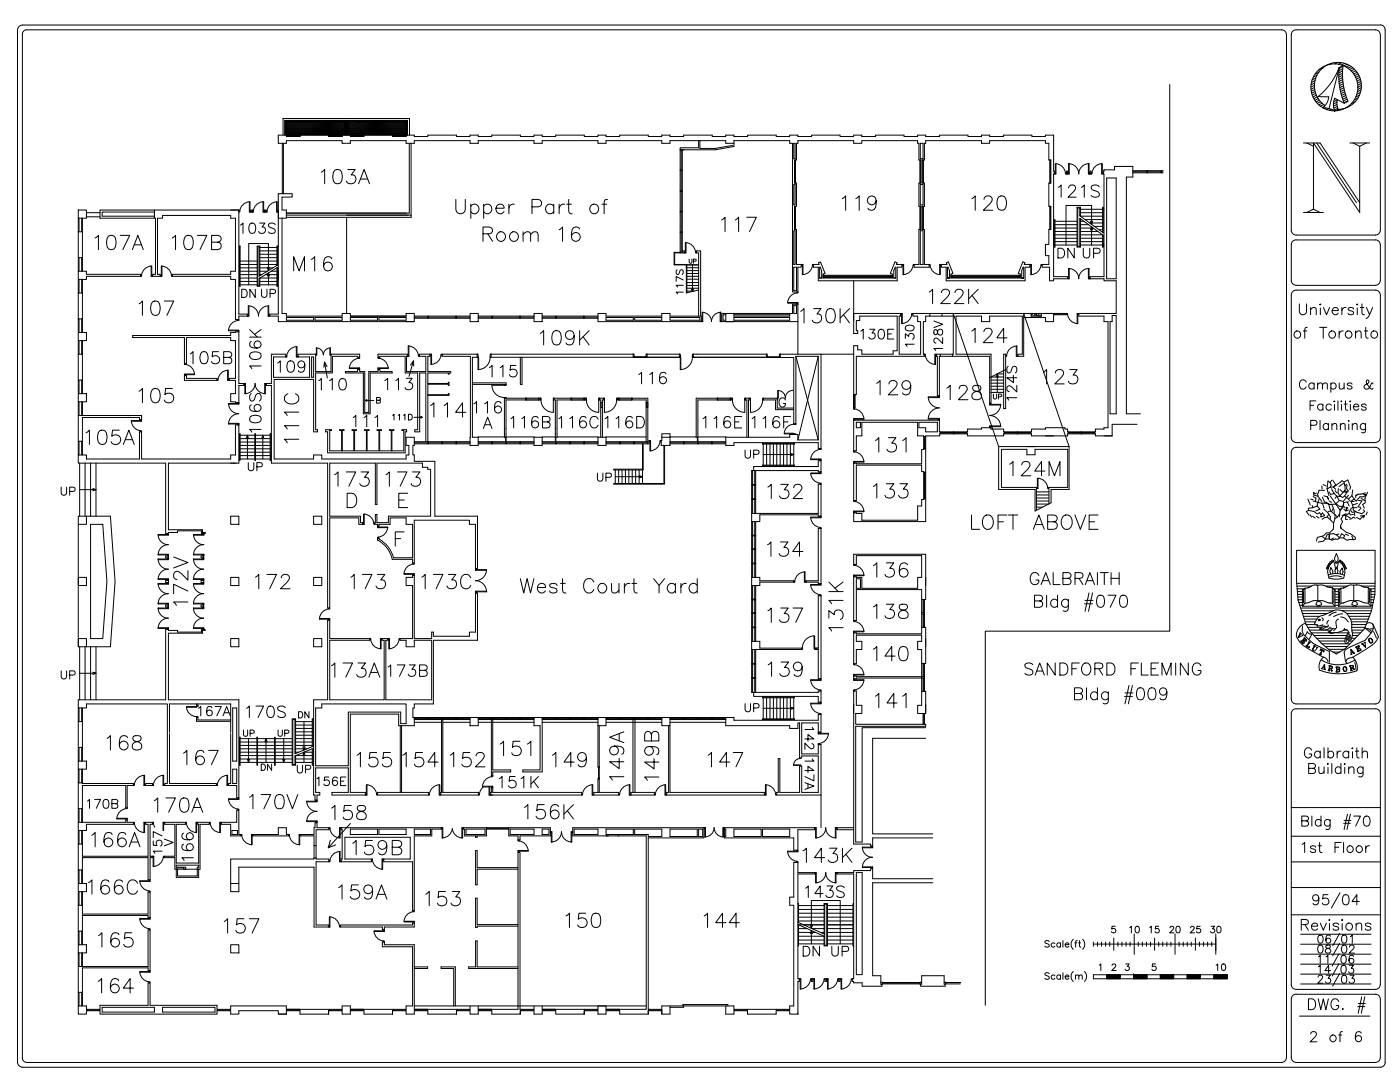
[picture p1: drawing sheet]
<svg xmlns="http://www.w3.org/2000/svg" width="279mm" height="216mm" viewBox="0 0 279 216" stroke-linecap="round" stroke-linejoin="round" font-family="sans-serif">
<defs><g id="words">
<g font-size="6.6">
<text x="188" y="81.1">128</text>
<text x="61" y="89.6" transform="rotate(-90 61 89.6)">111C</text>
<text x="66" y="98.4">173</text>
<text x="76.2" y="98.4">173</text>
<text x="152.4" y="125.6">137</text>
<text x="65.3" y="136.5">173A</text>
</g>
<g font-size="6.2">
<text x="63.1" y="37.7">103A</text>
<text x="143.2" y="47.3">117</text>
<text x="167.2" y="43">119</text>
<text x="193" y="43">120</text>
<text x="18" y="51.2">107A</text>
<text x="33.5" y="51.2">107B</text>
<text x="95.6" y="49.4">Room 16</text>
<text x="57.9" y="55.4">M16</text>
<text x="26.8" y="64.2">107</text>
<text x="158.8" y="65.6">130K</text>
<text x="184.5" y="61.7">122K</text>
<text x="106.9" y="70.2">109K</text>
<text x="193" y="69.5">124</text>
<text x="207.4" y="78">123</text>
<text x="26.8" y="81.5">105</text>
<text x="173.9" y="80.1">129</text>
<text x="16.2" y="90">105A</text>
<text x="85" y="84.3">114</text>
<text x="173.9" y="91.4">131</text>
<text x="152.4" y="100.5">132</text>
<text x="173.6" y="100.5">133</text>
<text x="200.7" y="96.3">124M</text>
<text x="193" y="106.9">LOFT ABOVE</text>
<text x="152.4" y="112.2">134</text>
<text x="50.1" y="118.5">172</text>
<text x="69.1" y="118.5">173</text>
<text x="83.3" y="118.5">173C</text>
<text x="103" y="119.6">West Court Yard</text>
<text x="173.6" y="116.4">136</text>
<text x="38.8" y="122.1" transform="rotate(-90 38.8 122.1)">172V</text>
<text x="173.6" y="124.5">138</text>
<text x="169.3" y="127" transform="rotate(-90 169.3 127)">131K</text>
<text x="152.4" y="136.2">139</text>
<text x="173.6" y="133">140</text>
<text x="173.9" y="142.5">141</text>
<text x="20.5" y="151">168</text>
<text x="35.6" y="153.8">167</text>
<text x="70.2" y="154.2">155</text>
<text x="79.4" y="154.2">154</text>
<text x="88.9" y="154.2">152</text>
<text x="98.8" y="152">151</text>
<text x="109.4" y="154.2">149</text>
<text x="140.4" y="154.2">147</text>
<text x="125.6" y="157" transform="rotate(-90 125.6 157)">149A</text>
<text x="132.6" y="157" transform="rotate(-90 132.6 157)">149B</text>
<text x="30" y="163.3">170A</text>
<text x="49" y="162.6">170V</text>
<text x="65.3" y="164.7">158</text>
<text x="103.7" y="164.7">156K</text>
<text x="17.3" y="170">166A</text>
<text x="69.5" y="171.8">159B</text>
<text x="159.5" y="173.2">143K</text>
<text x="16.9" y="179.6">166C</text>
<text x="66.7" y="180.6">159A</text>
<text x="84" y="182">153</text>
<text x="18.7" y="190.1">165</text>
<text x="43.7" y="187.3">157</text>
<text x="112.2" y="186.3">150</text>
<text x="139.7" y="186.3">144</text>
<text x="18.7" y="199.3">164</text>
</g>
<g font-size="5.7">
<text x="210.3" y="40.6">121S</text>
<text x="37" y="73.7">105B</text>
<text x="96.7" y="76.6">115</text>
<text x="126.6" y="78">116</text>
<text x="75.8" y="79">113</text>
<text x="258.6" y="79.4">Campus &amp;</text>
<text x="69.5" y="86.4">111</text>
<text x="101.2" y="86.8">116B</text>
<text x="110.8" y="86.8">116C</text>
<text x="119.9" y="86.8">116D</text>
<text x="139.3" y="86.8">116E</text>
<text x="149.2" y="86.8">116F</text>
<text x="204.6" y="117.8">GALBRAITH</text>
<text x="203.6" y="135.8">SANDFORD FLEMING</text>
<text x="39.9" y="172.9" transform="rotate(-90 39.9 172.9)">166</text>
</g>
<g font-size="5.3">
<text x="53.3" y="74.8" transform="rotate(-90 53.3 74.8)">106K</text>
<text x="54.7" y="75.5">109</text>
<text x="62.8" y="79">110</text>
<text x="93.8" y="83.6">116</text>
<text x="204.3" y="81.1" transform="rotate(-90 204.3 81.1)">124S</text>
<text x="53.3" y="87.5" transform="rotate(-90 53.3 87.5)">106S</text>
<text x="76.6" y="136.2">173B</text>
<text x="48.3" y="144.3">170S</text>
<text x="98.8" y="158.4">151K</text>
<text x="159.8" y="180.3">143S</text>
<text x="260.7" y="209.2">2 of 6</text>
</g>
<g font-size="4.9">
<text x="47.3" y="47.6">103S</text>
<text x="210.3" y="52.6">DN</text>
<text x="215.2" y="52.6">UP</text>
<text x="47.3" y="60.7">DN</text>
<text x="51.2" y="60.7">UP</text>
<text x="171.1" y="68.8">130E</text>
<text x="183.8" y="70.2" transform="rotate(-90 183.8 70.2)">130</text>
<text x="189.4" y="71.3" transform="rotate(-90 189.4 71.3)">128V</text>
<text x="48.7" y="95.2">UP</text>
<text x="147.8" y="92.8">UP</text>
<text x="11.3" y="100.2">UP</text>
<text x="118.2" y="97.4">UP</text>
<text x="11.3" y="136.9">UP</text>
<text x="38.8" y="143.9">167A</text>
<text x="147.8" y="143.2">UP</text>
<text x="58.6" y="155.6">UP</text>
<text x="163.7" y="150.6" transform="rotate(-90 163.7 150.6)">142</text>
<text x="62.4" y="158">156E</text>
<text x="163.7" y="158.8" transform="rotate(-90 163.7 158.8)">147A</text>
<text x="16.6" y="162.6">170B</text>
<text x="33.5" y="171.4" transform="rotate(-90 33.5 171.4)">157</text>
<text x="159.5" y="191.9">DN</text>
<text x="165.1" y="191.9">UP</text>
</g>
<g font-size="4.4">
<text x="137.6" y="60" transform="rotate(-90 137.6 60)">117S</text>
<text x="258.6" y="129.8">E</text>
<text x="47.6" y="148.2">UP</text>
<text x="54.7" y="148.2">UP</text>
<text x="58.6" y="144.6">DN</text>
<text x="31.8" y="170">V</text>
<text x="224.7" y="187.3">10</text>
<text x="228.6" y="187.3">15</text>
<text x="232.5" y="187.3">20</text>
<text x="236.7" y="187.3">25</text>
</g>
<g font-size="4">
<text x="197.2" y="80.8">UP</text>
<text x="77.6" y="85">111D</text>
<text x="258.2" y="128.4">V</text>
<text x="261.1" y="131.2">U</text>
<text x="262.5" y="131.9">T</text>
<text x="269.5" y="131.2">E</text>
<text x="51.2" y="154.9">DN</text>
<text x="229" y="194.7">5</text>
<text x="241.7" y="194.7">10</text>
</g>
<g font-size="3.5">
<text x="136.5" y="53.6">UP</text>
<text x="267.1" y="135.1">O</text>
</g>
</g></defs>
<!-- layer: WALLS -->
<g fill="none" stroke="#000" stroke-width=".2">
<path d="M56.3 28.6v10.1M56.6 28.6v10.1M69 28.6h-.7v-.5h-11.1v.5h-1.7v-1.6h1.7v.2h2.7v-.2h5.7v.2h2.7v-.2h1.6v.2h2.7v-.2h5.7v.2h2.7v-.2h1.7v.2h2.7v-.2h5.7v.2h2.7v-.2h1.6v.2h2.7v-.2h5.7v.2h2.8v-.2h1.6v.2h2.7v-.2h5.7v.2h2.7v-.2h1.6v.2h2.8v-.2h5.7v.2h2.7v-.2h1.6v.2h2.7v-.2h5.7v.2h2.7v-.2h1.7v.2h2.7v-.2h5.7v.2h2.7v-.2h1.6v.2h2.7v-.2h5.7v.2h2.8v-.2h1.6v.2h2.7v-.2h5.7v.2h2.7v-.2h1.6v.2h2.8v-.2h5.7v.2h2.7v-.2h1.6v.2h2.7v-.2h5.7v.2h2.7v-.2h1.7v7.2M69.2 28.6h.7v-.5h11.1v.5h1.7v-.5h11.1v.5h1.6v-.5h11.2v.5h1.6v-.5h11.1v.5h1.6v-.5h11.2v.5h1.6v-.5h11.1v.5h1.7M81.7 28.6v13.9h-24.5M82 28.6v14.8h-24.8M135.7 29.9h7.1l3.7-.7v-1.1h11.1v.5h.6v29.7h1v-5h.7v-.5h-.9v-7h-.2v-4.6h.2v-4.7h-.2v-4.6h.2v-3.3h.2v-.5h11.2v.5h1.6v-.5h11.1v.5h.3v3.3h.2v4.6h-.2v4.7h.2v4.6h-.2v7h-1v.5h3v-.5h-.9v-7h-.2v-4.6h.2v-4.7h-.2v-4.6h.2v-3.3h.2v-.5h11.2v.5h1.6v-.5h11.1v.5h.7v3.3h.2v4.6M135.7 34.1h.5M135.7 33.9h.5M135.7 30h.5M135.7 38.2h.5M135.7 38.1h.5"/>
<path d="M136 30v3.9M136 34.1v4M136 38.2v4M136.2 29.9v20.6M139.4 28.1v1.4h-3.7v21h-1.1v2.3M139.7 28.1v1.5h3l3.5-.6M158.4 36.8h.3v4.1h-.3zM158.4 28.6h.3v3.1h-.3zM158.6 31.9h.1v4.6h-.1zM183.7 36.8h.5v4.1h-.5zM183.7 28.6h.5v3.1h-.5zM183.7 31.9h.1v4.6h-.1z"/>
<path d="M184.1 31.9h.1v4.6h-.1zM209.6 36.5v-4.6h.1v4.6M210.4 34.7h-.1v9.4l.2-.2v5.4M220.3 34.2v-.3h2.1v-.7h3.7v2.1h-1.3v47.3h2.8M220.9 35.5h1.9v20.1h-1.9zM226.1 34.3h2.8M226.1 34.5h6M226.1 34.1h6M228.9 34.1v.4M229 34.3h2.7M229 34.1v.4M231.7 34.1v.4"/>
<path d="M231.9 34.3h.2M231.9 34.1v.4M15.6 41.9h1.7v1.6h-1.7zM15.6 54.1h1.7v.6h10.7v.4h-10.7v.7h-1.7zM15.6 46.2h.8M15.6 43.5v2.7M15.6 51.4v2.7M15.6 55.8v10.5M15.8 43.5v2.7M15.8 51.4v2.7M15.8 55.8v2.7M16.3 43.5v2.7"/>
<path d="M16.3 51.4v2.7M16.3 55.8v2.7M16.4 43.5v7.9h-.8v-5.2M16.4 55.8v2.7h-.8M16.4 51.4v2.7M16.4 58.5v7.8M17.3 42.4h2.7M17.3 43.3h2.7M30.8 42.3h-10.4v.8h10.4M30.8 41.9v1.6M46 41.9h1.7M47 43.5v10.6h-1v.6h-11.6v.4h11.6"/>
<path d="M47 55.8v8h.7M47.7 41.9h-27.7v1.6h11v11.2h-.5v.4h1.5v-.4h-.6v-11.2h1v-.5h13.6M47.7 41.9v20.8h1.7v.4M47.8 49.1v8M47.9 54.1h3.4M47.9 49.1v8M47.9 54.8h3.4M47.9 53.4h3.4M47.9 52.8h3.4M47.9 52.1h3.4M50.1 42.3v-.4h.3v.4M51.3 49.1v8"/>
<path d="M51.5 49.2v7.8M51.7 55.6l3.7-2.2v3.7M51.9 54.1h1.4M51.9 49.1v5.9M51.9 54.8h.3M51.9 53.4h2.6M51.9 52.8h3.4M51.9 52.1h3.4M51.9 51.4h3.4M51.9 50.7h3.4M51.9 50.1h3.4M51.9 49.4h3.4"/>
<path d="M52.8 42.3v-.4h.3v.4M53 54.8h2.3M53.3 53.4l.3 .6M53.6 54.4l-.3 .7M53.8 55.1l-.2-.7v2.4M53.8 53.4l-.2 .6v-5.4h-4v8.2M54.1 54.1h1.2M55.3 49.1v3.9M55.3 53.4v3.7M55.4 49.1v3.8l-3.7 2.2v-5.9M55.5 41.9v1.6h1.7v-1.6h-.9v-2.6h2v-.6h-2.8v24h-1.7v.4h1.7v1.1h27.2M56.3 43.5v19h.9v.6h11.1v-.6h1.6v.6h11.1"/>
<path d="M57.2 42.9h24.8M69.2 43.4v19.1M135.7 46.3h.5M135.7 46.4h.5M135.7 42.2h.5M135.7 42.3h.5M135.7 50.4h-1.2v2.5h4.9M136 42.3v4M136 46.4v3.9M137.1 55.1h2.3M137.1 55.7h2.3M137.1 56.4h2.3"/>
<path d="M137.1 57h2.3M137.1 57.5h2.3M139 50.1h.8v13M139.4 50.5v12.6M139.4 57.9l-2.4 .5M158.4 53.3h.6v4.7h-.6zM158.4 46h.3v6.8h-.3zM158.6 41.2h.1v4.6h-.1zM162.3 52.8h1.2l-.2-.4 .4-.1 1 2.2-.4 .2v.8h13.8v-.8l-.4-.2 .9-2.2 .4 .1-.1 .4h1.1v.5h-1v2.7h-15.7v-2.7h-1zM163.6 53.3h.1l.3 .7v1.5h-.4zM164.3 55.1h13.8M164.3 55.2h13.8"/>
<path d="M164.3 54.9h13.8M164.4 55.3v.1M164.5 55.3v.1M170.4 56v6.5h9.3M178 55.3l-13.7 .1M178 55.4h.1M178 55.3v.1M178.7 53.3h.1v2.2h-.4v-1.5zM183.7 46h.5v6.8h-.5zM183.7 41.2h.1v4.6h-.1zM184.1 41.2h.1v4.6h-.1zM189.1 55.5v-2.2l.4 .7v1.5"/>
<path d="M189.8 54.7l.4-.2-.9-2.2-.4 .1 .1 .4h-1.1v.5h.9v2.7h15.8v-2.7h.9v-.5h-1.1l.1-.4-.4-.1-.9 2.2 .4 .2v.8h-13.8M190.1 55.2h13.5M190.1 55.1h13.5M190.1 54.9h13.5M203.5 55.3l-13.4 .1M203.5 55.4h.1M203.5 55.3v.1M203.9 55.5v-1.5l.3-.7h.1v2.2M203.9 55.5h.4h-.4M209.5 41.2v4.6h-.2v3h-.7v2.2h.7M209.6 41.2v4.6h.1v-4.6M210.3 49v6.2h2.8v.4h-2.8v.4h-.8v-2.7h-1.5v-.5h1.3"/>
<path d="M210.3 48.8v-4.6h.1v4.6M210.5 46.9h4.4M210.5 46.2h4.4M210.5 45.5h4.4M210.5 44.8h4.4M210.5 44.2h4.4M214.9 41.4v7.9M215.1 41.5v7.7M215.5 41.5v1.6l4.7 3.4v-4.7M215.6 41.4v1.7h4.4M215.6 43.7v5.6M215.6 46.9h4.4v2.4"/>
<path d="M215.6 46.2h3.5M215.6 45.5h2.6M215.6 44.8h1.6M215.6 44.2h.7M216.5 43.8h3.5M217.5 44.5h2.5M217.6 45.9l.2-.6v3.6M217.6 44.1l.2 .7 .3-.7M217.8 44.8v-3.8h-5.1v7.9M217.8 45.3l.3 .6M218.4 45.2h1.6M219.3 45.8h.7"/>
<path d="M220 41.4v5M220.2 48.8v-1.8l-4.7-3.4v5.6M220.3 49v6.2h-2.8v.4h2.8v.4h2.5v6.5h-7.5v.6h5v1.1h.8v21.1h-.8v.3h-1.7v.6h-5.5v-.6h-.6v-.3h-3.9v.3h-2.7v.6h-5.6v-.6h-2.5v-.3h-1.9v.3h-2.8v.6h-5.6v-2.4h-17.1v6.2h.5v-3h1.1v-2.7h11.1v2.7h1.2v2.7h-.4v2.8h-13v-.1h-.5v7.5h.5v-7.1h13v1.3M220.3 41.8v7M15.6 66.3h1.7v1.7h-1.7zM15.6 78.5h1.7v1.7h-1.7zM15.6 68v10.5M15.6 63.6h.8M15.6 75.8h.8M15.8 63.6v2.7M15.8 68v2.7M15.8 75.8v2.7"/>
<path d="M16.3 63.6v2.7M16.3 68v2.7M16.3 75.8v2.7M16.4 68v2.7h-.8M16.4 70.7v7.8M36.8 67.4h-10.3v-.4h19.5v-.7l1.7-.1v10.3M43.3 75.5v.4h-6.5M45.8 75.5v.4h1.2v2.6h-1v1.7l1.7 .1M54.2 76.9v15.5h11.2v28.9h.4v-18h5.8v1.3h.8v-.3h-.5v-1.3h-6.1v-10.6M54.7 75.7v15.9M57.2 63.4h5.4v.5h-5.4zM62.9 63.4h5.4v.5h-5.4z"/>
<path d="M66.1 74.1v-3.4h5.7v.6h-.4v-.2h-5.1v3.3h-3.3v11.3h.4v.5h-.8M69.9 63.4h5.5v.5h-5.5zM69.9 63.1h11.1M73.9 74.4v8.2h-1.4v-8.2h-3.6v-.3h2.5v-.4h.4v.4h1v8.2M75.4 74.1h-1.8v8.2M75.6 63.4h5.4v.5h-5.4zM81 63.1v-.6h1.7v1.7h-1.7M81.1 74.1v-3h.2v-.4h-5.9v.6h.4v-.2h5.1v3.3M82.7 63.1h11.1M82.7 63.5h11.1M82.7 63.3h2.7M83.4 74.4v11.3"/>
<path d="M83.8 74.4v11.8M85 74.1v-3h-1.3v-.4h2.1v.4h-.4v3h4.5v.3h-.3v.3h-.1v-.3h-4.1M85 74.4v13.7M85.4 76.5h4.1v-.2h.1v.6h-.1v-.2h-4.1v2.1M85.4 63.1v.4M85.4 78.9v9.7M85.5 63.1v.4M85.5 63.3h5.5M91 63.1v.4M91.1 63.1v.4M91.1 63.3h2.7M93.8 62.5h1.6v1.7h-1.6z"/>
<path d="M94.3 76.4h6.7M94.3 76.7h6.4M95.2 70.7h-7v.4h5.7l-.1 17.8h1.6v-1.7h5.3M95.2 71.3h-.9v15.9h1.1M95.4 63.1h11.2M95.4 63.5h11.2M95.4 63.3h2.7M98 70.7h28.4M98.1 63.1v.4M98.3 63.3h5.4M98.3 63.1v.4M100.7 79.4v7.2"/>
<path d="M101 79.5h3.9v.3h-3.9v5.8M103.7 63.1v.4M103.8 63.3h2.8M103.8 63.1v.4M104.9 79.4h.1v.4h-.1zM105 79.6h2.5M105 79.4h2.5M105 79.8h2.5M106.6 62.5h1.6v1.7h-1.6zM107.5 79.4h.1v.4h-.1zM107.6 79.5h.3v.3h-.3zM108.2 63.1h11.1"/>
<path d="M108.2 63.5h11.1M110.9 63.1v.4M111 63.1v.4M114 79.4h.1v.4h-.1zM114.1 79.6h2.4M114.1 79.4h2.4M114.1 79.8h2.4M116.5 63.1v.4M116.5 79.4h.1v.4h-.1zM116.6 63.1v.4M116.6 79.5h.3v.3h-.3zM119.3 62.5h1.6v.6h11.2v-.6h1.6v.6h6.3v1.1h-20.7z"/>
<path d="M120.9 63.4h5.5v.5h-5.5M123.2 79.5h.3v.3h-.3zM123.5 79.4h.1v.4h-.1zM123.6 79.6h2.4M123.6 79.4h2.4M123.6 79.8h2.4M126.4 70.7v.6M126.7 63.4h5.4v.5h-5.4zM128.9 79.8v8.3M129.1 71.3v-.6h6.5v.6M129.3 79.5v8.4M133.7 63.4h6v.5h-6z"/>
<path d="M135.8 70.9v.4h-37.8M138.3 70.9v.4h14.7v-.6h-14.6v.6M143.2 79.4v.4zM143.2 79.6h2.5M143.2 79.4h2.5M143.2 79.8h2.5M144.8 62.5h-.8v1.7h15.2v6.5M145.7 79.4h.1v.4h-.1zM145.8 79.5h.3v.3h-.3zM146.5 62.5h-1.7v1.4h-.5v-1.1h.5M146.5 62.5v.6h11.1M146.5 62.5h11.1"/>
<path d="M146.5 62.8h11.1M155.7 71.3h2.7v13.2M157.6 63.4h-11.1v.5h11.1M158.8 71.1h4.5M158.8 71.1v13.6M158.8 71.1l4.5 16.7M163.3 71.1v16.7M163.3 71.1l-4.1 16.7h4.1M163.9 70.7v18.8h-.6v-1.2h-16.8M170.4 69v12.4h.2v-2.6M170.4 70.7h-14.7v.6M170.4 78.8h.2"/>
<path d="M170.5 78.8v2.5M170.6 78.7v.1M171.2 69.8h.8v.9h6.2M171.6 63.1h7.4M184.4 71.1h-13.5v7.6h-.5M187.1 71.1v7.9M187.5 71.1v7.9M190.1 71.1h7.4v9.4M190.2 70.7v-8.2l9.1 26.6M190.8 70.7h7v9.8M197.8 75.8h2.5M197.8 75.2h2.5"/>
<path d="M200.3 70.7v10.8h.4v-10.8M200.7 73.7l-3.2 1.7M204.3 62.5l9.1 26.6M205.8 62.5h4.5M205.8 62.5h-23.6v.6h.9M205.8 62.5v.6h2v-.6M208.6 62.5h1.7v1.7h-1.7v-.8h-4.3M210.1 62.5h2.8v.3h-2.6M210.4 62.7h2.3M210.4 62.5v.3M212.7 62.5v.3M222 62.9h.8v19.7h-1.3v-18.4h.5z"/>
<path d="M15.6 80.2v2.7h.8v-2.7M15.8 80.2v2.7M15.9 92.4v10.6M16.3 80.2v2.7M16.4 82.9h11.9M16.4 83.3h11.4M17 92.4v10.6M18.1 92.4v10.6M18.5 97.5l.7 .2h-3.3M19.2 92.4v10.6M19.2 97.7l-.7 .2M27.8 91.6h-10.5v-.8h-1.7v1.6h17.5v14h.5v-.1h1.8v-.4h4.8v.5h.7v-.1h-.5v-.6h-6.8v-13.3h14.1v-7.6h-.7v6h-1v.8h-17.7"/>
<path d="M47.8 86.6v5.3h.1v-5.3M47.9 89.6h2.9M49.1 87.5l.3-.7v4.8M50.8 86.6v5.3h.2v-5.3M51 89.6h2.9M52.5 86.8v4.8M62.6 90.8h1.6v.8h16.8v-.8h.6v-1.9h-.6v-1.7h1.7v1.7h-.3v1.9h.3v1.3h4.1v10.9h8.5v10.4M68.2 85.9v4.1h-2.4v-4.1h.4v-.2h-1.2v.5h.4v4.2h15.5v-4.2M68.3 85.9v4.1h2.3v-4.1M70.8 85.9v4.1h2.3v-4.1M73.3 85.9v4.1h2.3v-4.1M75.8 85.9v4.1h2.3v-4.1"/>
<path d="M78.2 85.9v4.1h2.4v-4.1M82.7 88.1h11.1M82.7 88.3h2.7M82.7 88.6h11.1M85.5 88.3h2.7M85.5 88.1v.5M85.9 93.6v9.4h-8.4v1.3h-2.3v-1.6h-.3l-.1 1.9h.5v.3h.3v-.3h2.3v-1.3h3.1v1.3h1.3v6.7h-3.8a5.9 5.9 0 0 0-2.8-3.7l-.1-.2M88.2 88.1v.5M88.3 88.3h2.7M88.3 88.1v.5M91 88.1v.5M91.1 88.3h2.7"/>
<path d="M91.1 88.1v.5M95.4 88.1h11.2M95.4 88.3h2.7M95.4 88.6h11.2M98.1 88.1v.5M98.3 88.3h2.6M98.3 88.1v.5M106.6 87.2v1.7h1.6v-1.7M108.2 88.1h11.1M108.2 88.6h11.1M110.8 85.6v-5.8h-.3v-.3h3.5v.3h-2.8v5.8M119.3 87.2v1.7h1.6v-1.7"/>
<path d="M119.9 87.2v-7.4h-.3v-.3h.9v.3h-.3v7.4M122.8 95.1h5.4l-.6 .3M124.8 93.8v2.7M125.5 93.8v2.7M126.2 93.8v2.7M126.9 93.8v2.7M127.6 93.8v2.7M127.6 94.9l.6 .2M128.2 88.6v5h-5.7M128.2 93.8v2.7M128.4 88.6v5.2h-5.9M132.1 87.2v-.6h1.6v2.3h-1.7l.1-1.7h1.6"/>
<path d="M132.5 88.9v7.6h-10M132.6 88.9v7.7h-10.1M133.7 87.2h5.2M133.7 88.1h11.1M133.7 88.3h2.7M133.7 88.6h11.1M136.4 88.1v.5M136.5 88.3h2.7M136.5 88.1v.5M138.9 87.2v-7.7h4.3v.3h-3.9v7.4M144.8 87.2v1.7h1.7M144.8 87.2h12.8"/>
<path d="M149.1 87.2v-7.4h-.4v-.3h1v.3h-.3v7.4M150 96.8h.8M150 96.7h.8M150 99.7h.8M150 99.5h.8M150.2 93.9v2.8M150.2 96.8v2.7M150.2 99.7v2.7M150.4 93.1h12.9v-1.2h.6v2.3h-.6M152.2 92.8h6.4v.1h-6.4M155 88.6v4.2M155.1 81.4v-1.9h-2.8v.3h2.5v1.9"/>
<path d="M155.7 88.6v4.2M156.4 88.6v4.2M157.1 88.6v4.2M157.7 88.6v4.2M157.8 90.5l.6 .2h-6.1M158.4 88.6v4.2M158.4 90.7l-.6 .2M163.3 96.6h.6v6.4h-.6v-.3h-11.7v1.4h-1.6M163.3 93.9h-13.3v44.3h13.3M170.4 81.3h.2M170.9 84.3h.8v1h-.8zM183.4 84.3h3.7v1.9h-2.4v-.9h-1.3z"/>
<path d="M184.3 99.5h.4M184.3 89.6h.4M184.3 87.1h.4M184.3 94.2h.4M184.5 87.1v2.5M184.6 87.1v2.5M184.6 94.2v5.3M187.7 86.3h2.5M187.7 86.4h2.5M187.7 86.2v.4M190.2 86.2v.4M190.4 86.3h2.6"/>
<path d="M190.4 86.4h2.6M190.4 86.2v.4M193 86.2v.4M199.3 89.1h14.1M199.3 89.1v8.6M200.4 86.3h2.6M200.4 86.4h2.6M200.4 86.2v.4M203 86.2v.4M203.1 86.3h2.6M203.1 86.4h2.6M203.1 86.2v.4"/>
<path d="M205.7 86.2v.4M206.6 97.7v4.3M206.8 97.3v4.5M206.8 98.8h2.5M206.8 99.4h2.5M209.3 97.3v3.2M209.8 97.7v2.6M213.2 86.3h2.6M213.2 86.4h2.6M213.2 86.2v.4M213.4 89.1v8.6M215.8 86.2v.4"/>
<path d="M215.9 86.3h2.6M215.9 86.4h2.6M215.9 86.2v.4M218.5 86.2v.4M226.9 84.7h-4.9v2.3h-3.4v-.4h-5.5v.4h-7.2v-.4h-5.6v.4h-7.2v-.4h-5.6v.4h-2.8v17.1h-14.3v-1.8l1.6 .1v1.4h11.1v-2.8M15.6 115.2h1.7v1.6h-1.7zM17.3 103v1.6h-1.7M18.1 104.6h2.4l.8 11.4-.8 11.4h-2.4zM46 115.2h1.7v1.6h-1.7zM46 103h1.7v1.6h-1.7zM62.6 115.2h1.6v1.6h-1.6zM62.6 103h1.6v1.6h-1.6z"/>
<path d="M75.3 107.4v.4a5.6 5.6 0 0 1 3 3.8h4M75.6 107.4h-.3h.3M82.3 115.2h-1.3v1.6h1.3v10.6h-2.5v.4h1.2v1.3h1.7v-1.3h3.4v11.8h-9.1v-11.8h.4v-.4h-1.2v.4h.5v11.8h-10.9v-11.8h8v-.4h-8v-3.6h-.4v15.8h-2.8v19M82.7 114.8v12.6h3.4v-1.3h.4v.9h7.2v-.9h1.2v-7.8M82.7 112.4v-8.6h11v.8h1.2v8.8M95.3 118.3v9.5h-8.8v12.7h-3.8v.8h-.3v1.9h.3v1.6h-3.1v-2.3h-9.7v15.6M150 102.4h13.3M150 115.2h1.6v.7h6.8v.3h-6.8v.6h-1.6M150 106.8h.8M150 112.5h.8M150 106.9h.8M150 112.4h.8"/>
<path d="M150 109.6h.8M150 109.5h.8M150 119.7h.8M150 119.5h.8M150.2 104.1v2.7M150.2 106.9v2.6M150.2 109.6v2.8M150.2 112.5v2.7M150.2 116.8v2.7M150.6 104.1v2.7M150.6 112.5v2.7M150.6 116.8v2.7"/>
<path d="M150.8 104.1v11.1M150.8 116.8v11.2M163.3 116.2h-2.4v-.3h2.4v-10.5h.6v11M163.3 118.9v10.4M163.9 118.9v16.5h-.6v-5.8M170.9 115.2h1.1v2.2h11.1M170.9 117.6h13v8.9h-13M170.9 115.5h.8v1.9h-.8M183.9 110.9h-13v1.7h-.5v-2h14.3v9h-.8M15.6 129.1v-26.1h6.4l1 13-1 13.1h-6.4v-1.7h1.7v1.7M15.9 129.1v10.5M17 129.1v10.5"/>
<path d="M18.1 129.1v10.5M18.5 134.1l.7 .2h-3.3M19.2 129.1v10.5M19.2 134.3l-.7 .3M46 127.4h1.7v1.7h-1.7zM62.6 127.4h1.6v1.7h-1.6zM150 128h1.6v1.3M150 129.6h10M150 132.4h.8M150 122.4h.8M150 122.3h.8M150 125.3h.8"/>
<path d="M150 125.1h.8M150 132.5h.8M150 135.4h.8M150 135.2h.8M150.2 125.3v2.7M150.2 129.6v2.8M150.2 132.5v2.7M150.2 135.4v2.8M150.6 125.3v2.7M152.2 139.1h6.4v.1h-6.4zM155 139.2v4.2M155.7 139.2v4.2"/>
<path d="M156.4 139.2v4.2M157.1 139.2v4.2M157.7 139.2v4.2M158.4 139.2v4.2M163.3 137.9h.6v2.2h-.6v-1.1h-12.9v-.8M170.4 126.3v6.1h.5v-2.8h1.1v-1.6h-1.1M170.9 126.7h13M183.9 129.6v11.1h-.8v1.7h1.6v-4.5h-.8M183.9 135h-13v-.1h-.5v.5h.5v-.1h13.6M183.9 125.2h.8v7.2h-.8M184.2 135.3v2.6M184.3 135.3v2.6"/>
<path d="M184.5 132.4v5.5M15.6 151.9h1.7v1.6h-1.7zM15.6 141.3v10.6M15.6 153.5v7.9M15.6 149.1h.8M15.6 156.2h.8M15.8 141.3v2.7M15.8 149.1v2.8M15.8 153.5v2.7M16.3 141.3v2.7M16.3 149.1v2.8M16.3 153.5v2.7"/>
<path d="M16.4 141.3v2.7h-.8M16.4 144v7.9M16.4 153.5v2.8h10.2v.4h-1.2v4.5M33.8 146.1v-5.6h12.2v5.6M33.8 146.4v9.9M43.2 156.7h-10.3v-.4h.5v-15.8h-16.1v.8h-1.7v-1.7h17.5v-14h.5v.2h1.8v.3h4.8v-.5h.7v.2h-.5v.5h-6.8v13.3h14.1v19.6M46 146.4v9.9h-.4v.4h1.6v2.5M46.4 156.3h.8v-2.8h-.8v2.8h.7M46.4 141.3v10.6h.8v-10.6M47.8 147.1v5.6h.1v-5.6M47.9 152.1h3.4M47.9 151.4h3.4"/>
<path d="M47.9 150.8h3.4M47.9 150.1h3.4M49.6 147.4v4.7l-.2-.6M49.8 151.5l-.2 .6M51.3 147.1v5.6h.1v-5.6M51.4 150.1h3.4M51.4 147.4h3.4M51.4 148.1h3.4M51.4 148.7h3.4M51.4 149.4h3.4M52.9 148l.2-.6v4.7M54.8 147.1v5.6"/>
<path d="M54.9 152.1h3.4M54.9 147.1v5.6M54.9 151.4h3.4M54.9 150.8h3.4M54.9 150.1h3.4M56.6 147.4v4.7l-.2-.6M56.9 151.5l-.3 .6M58.3 143.4v9.3M58.4 143.6v8.9M58.9 150.8l3.6-1.4v3.3M59 143.4v6.9M59 147.4h3.3"/>
<path d="M59 148.1h3.3M59 148.7h3.3M59 149.4h2.2M59 146.7h3.3M60.4 149l.3 .6 .2-.6M60.7 144v5.6M62.3 143.4v5.6M62.3 149.4v3.3M62.5 143.4v5.5l-3.6 1.5v-6.8M63 141.3v11.5M64.2 140.5h16.8v3.9h-1v-2.3h-10.5v10.7M75.4 158.1h10.1v.5h-10.1z"/>
<path d="M79.9 144.8v13.3M80.1 144.8v13.3M82.4 143.2h64.1M82.7 143.4h2.7M82.7 143.6h11.1M82.7 144.1h5.4M85.4 143.2v.4M85.5 143.2v.4M85.5 143.4h2.7M88.1 143.6v14.5h-.1v.5h7.5v-.5h-7.1v-14.5M88.2 143.2v.4M88.3 143.2v.4"/>
<path d="M88.3 143.4h2.7M88.4 144.1h5.4M91 143.2v.4M91.1 143.2v.4M91.1 143.4h2.7M93.8 143.2v1.6M95.4 143.2v1.6h-1.5M95.4 143.4h2.7M95.4 143.6h11.2M95.4 144.1h2.7M98.1 143.6v11.2M98.1 143.2v.4"/>
<path d="M98.3 143.2v.4M98.3 143.4h2.6M98.3 158.1h17.8v.5h-18.2M98.3 144.1h8.3M98.3 143.6v10M100.9 143.2v.4M101.1 143.4h2.7M101.1 143.2v.4M103.8 143.2v.4M103.9 143.4h2.7M103.9 143.2v.4M106.6 143.2v1.6h1.2v8.8"/>
<path d="M108.2 143.2v10.8M108.2 143.4h2.7M108.2 143.6h11.1M108.2 144.1h11.1M110.9 143.2v.4M111 143.4h2.7M111 143.2v.4M113.7 143.2v.4M113.8 143.4h2.7M113.8 143.2v.4M116.5 143.2v.4M116.6 143.4h2.7"/>
<path d="M116.6 143.2v.4M120.9 143.6h11.2M120.9 144.1h11.2M126.3 143.6v14.5M126.7 143.6v14.5M133.4 144.8v13.3M133.7 144.8v13.3h18.8v.5h-19.4M133.7 143.4h2.7M133.7 143.6h11.1M133.7 144.1h11.1M136.4 143.2v.4M136.5 143.2v.4"/>
<path d="M136.5 143.4h2.7M139.2 143.2v.4M139.3 143.4h2.7M139.3 143.2v.4M142 143.2v.4M142.2 143.4h2.6M142.2 143.2v.4M144.8 143.2v1.6h12.8v.6h1.6M146.5 143.7h16.8v-1.1h.6v3.5M152.2 143.6h6.4M152.2 143.4h6.4M157.8 141.1l.6 .2h-6.1"/>
<path d="M158.4 141.3l-.6 .3M159.6 158.1h-4v-6.7h-.3v6.7h-.3v.5h8.9M163.3 150.4v-1.8h.6v10M163.9 158.6v6.6M184.2 142.4v2.1M184.3 142.4v2.1M184.5 142.4v2.1M184.7 145.2h-12.6v22.8M184.7 147.3h-10.5v19.1h12M15.6 168.4v5.2M16.4 173.6v-2.5h13.1v4.5M16.4 170.9h13.1"/>
<path d="M25.1 161.2v-4.5h-8.7v4.7M29.5 178v4.4h-13.1v-1.8M30 178v5.1M30.4 171.1h-.4v4.5M35.2 173.4v1.7h4.4v-1.7M44.2 164.1h3v-2.5h.5v4.9h.4v.3h-2.1v-2.3h-1.8zM46 176.3h1.7M46.3 165.7h1.1v.8h-1.1zM50.5 166.5h5v-1.3h1.7v1.3h.4v.3h-7.1zM62.7 168.8v2.4M62.7 171.2h.4M63.1 168.8v2.6h2.5v.6h-2.5v12.6h2.4v.4h-2.8v-12h-15v4.9h-1.7v-6.5h16.7v-.2"/>
<path d="M63.3 165.2v-1.1h-.4v1.1h-.2v1.3h-2.7v.3h2.7v2h.4v-3.2h2.5M68.1 165.2h20v.2h-1.9v1.4h-3.5v14.9h-.4v-9.7M68.8 167.1h13.1M82.7 165.4h3.2v1.1h-3.2M93 165.4h3.8v1.1h-3.8zM94.9 166.8v.3h.3v-.3M94.9 179.2v5.9h.3v-.3h8.2M95.2 179.2v5.3h8.2M97.1 165.2v1.6h-4.4v-1.4h-.2v-.2h9M97.1 165.4h4.4M97.1 165.3h4.4M103.4 173.4h-8.2v3.2"/>
<path d="M103.4 173.1h-8.2v-3.4h-.3v6.9M109.8 165.2h-8.3v1.6h1.9v.8h.4v-.8M114.3 166.8h14.7v34.6h-8.1M114.3 165.2h26.2v2h-11.1v34.2h2.7M114.6 165.4h4.7v1.1h-4.7M120.9 165.4h5.5v1.1h-5.5zM126.7 165.4h5.4v1.5h-2.7v-.4h-2.7zM133.7 165.4h5.4v1.5h-5.4zM139.4 165.4h.8v1.5h-.8zM144.6 165.4h.2v1.5h-.2M146.5 165.4h5.4v1.5h-5.4zM152.2 165.4h5.4v1.5h-5.4z"/>
<path d="M158.4 172.1v6.9h-.8v1.6h.8v20.1h-.8v.7h-11.1v-.7h-14.4v1.7h1.6v-1.7M158.4 167.2h-13.8v-2h18v.4h-3.4v4.1M159.2 174.4v20.9h.3v.5h-.3v6.6M170.4 174.1v-.4h3.4v-.4h.4v2h12M170.4 174.4v20.9h-.3v.5h.3v.3h1.7v.7h3.9v-.4M170.4 165.2h-3.4v.4h3.4M170.9 174.1v20.4h1.2v-20.4M186.2 176.1h-12v18.6h1.6v1.7h.3v-.4h-.3M186.2 167.2h-12v1.6h-.4v-.4h-3.4v-30.5h.5v2.8h1.1v1.7h-1.2v2.1h13.9v.4h-13.9v23.1M15.6 188.5h1.7v1.6h-1.7zM15.6 192.8h13.9v-7.3h.5v8.2M15.6 180.6v7.9"/>
<path d="M15.6 190.1v10.6M15.6 185.8h.8M15.6 198h.8M15.8 185.8v2.7M15.8 190.1v2.7M15.8 198v2.7M16.3 185.8v2.7M16.3 190.1v2.7M16.3 198v2.7M16.4 190.1v2.7M29.5 183.1v-.4h-13.1v5.8M29.5 193.1h-13.1v7.6"/>
<path d="M46 188.5h1.7v1.6h-1.7zM68 184.6h14.3v-.4h.4v.8h-6v.5h-.4v-.5h-8.3zM82.7 192.9h2.6v.4h-2.6M103.4 192.9h-8.2v-5.2h-.3v5.2h-1.4v.4h9.9M159.2 184.5l5.4 2.4M159.2 184l5.4 2.4M159.4 180.3v3.8M159.4 182.2h5.1M159.4 183h5.1M159.4 183.8h5.1M159.4 185.3h1.7M159.4 186.1h3.4"/>
<path d="M161.7 184.6l.2 .6 .3-.6M161.7 186.3l.2-.6 .3 .6M161.9 185.2v-5.5h5.8v8.6M161.9 185.7v2.6M161.9 195.3h.3v.5h-.3zM162.1 185.3h2.4M163.7 186.1h.8M164.5 184.5h-5.1v4.2M164.5 180.3v6.1M164.6 180.4v8.2M164.7 195.3h.2v.5h-.2zM165 180.4v8.2"/>
<path d="M165.1 180.3v8.4M165.1 182.2h5.1M165.1 183h5.1M165.1 183.8h5.1M165.1 184.5h5.1M165.1 185.3h5.1M165.1 186.1h5.1M167.4 195.3h.2v.5h-.2zM170.4 180.3h-.2v8.4M176.1 196.2h7.5M176.1 196.3h7.5M176.1 196h7.5"/>
<path d="M183.7 196.4v.4h4.9v-.4M183.9 196h-.3v.4h.3v-1.7h4.5v1.7h.4v-.4h-.4M188.8 196.3h2.9M188.8 196h2.9M15.6 200.7v1.7h1.7v-.7h2.7v.7h23.3v-.7h2.7v.7h1.7v-.7h7.8v.7h1.7M15.6 200.7h1.7M17.4 201.5h2.4M17.4 201.4v.3M19.8 201.4v.3M20.4 201h10.4v1h-10.4zM30 200.6h13.3v.8h2.7v-.7h11.2v.7h11.1v-.7h1.6v.7h11.1v-.7h1.3v-11.8h-6v-.9h.4v.5h6v12.9h11.1v-.7M32.4 201h10.5v1h-10.5z"/>
<path d="M43.5 201.5h2.4M43.5 201.4v.3M45.9 201.4v.3M55.5 202.4h1.7M57.2 202.4v-.7h2.7v.7h5.7v-.7v.7M57.3 201.5h2.4M57.3 201.4v.3M59.7 201.4v.3M65.6 201.7h2.7v.7h1.6v-.7h2.7v.7h5.7v-.7v.7M65.7 201.5h2.5M65.7 201.4v.3M68.2 201.4v.3"/>
<path d="M70.1 201.5h2.4M70.1 201.4v.3M72.5 201.4v.3M78.3 201.7h2.7v.7h1.7v-.7h2.7v.7h5.7v-.7v.7M78.5 201.5h2.4M78.5 201.4v.3M80.9 201.4v.3M82.7 200.7h46.3M82.8 201.5h2.5M82.8 201.4v.3M85.3 201.4v.3M90.6 200.7v-7.4h-2.6v-.4h2.9v7.8"/>
<path d="M91.1 201.7h2.7v.7h1.6v-.7h2.7v.7h5.7v-.7v.7M91.2 201.5h2.5M91.2 201.4v.3M93.7 201.4v.3M95.4 200.7v.7h8v-31.3h.4v31.3h2.8v-.7M95.6 201.5h2.4M95.6 201.4v.3M98 201.4v.3M103.8 201.7h2.8v.7h1.6v-.7h2.7v.7h5.7v-.7v.7M104 201.5h2.4M104 201.4v.3M106.4 201.4v.3"/>
<path d="M108.2 200.7v.7h11.1v-.7M108.3 201.5h2.5M108.3 201.4v.3M110.8 201.4v.3M116.6 201.7h2.7v.7h1.6v-.7h2.8v.7h5.7v-.7h2.7M116.8 201.5h2.4M116.8 201.4v.3M119.2 201.4v.3M120.9 200.7v.7M120.9 201.4h2.8M121.1 201.5h2.4M121.1 201.4v.3"/>
<path d="M123.5 201.4v.3M129.5 201.5h2.5M129.5 201.4v.3M132 201.4v.3M136.3 200.7v-.3h8.9v.3M136.4 200.7v.3h-2.7M144.8 200.7v1.7h1.7v-.7h2.7v.7h5.7v-.7h2.7v.7h1.6M146.6 201.5h2.5M146.6 201.4v.3M149.1 201.4v.3M155 201.4v.3M155 201.5h2.5"/>
<path d="M157.5 201.4v.3M159.2 202.4h.1"/>
</g>
<!-- layer: DOORS -->
<g fill="none" stroke="#000" stroke-width=".2">
<path d="M210.6 34.7v-2h.1v2M210.7 32.7a2.06 2.06 0 0 1 1.9 1.8M213.2 32.7a2.04 2.04 0 0 1 2.1 2 2.04 2.04 0 0 1 2-2M213.3 32.7v2v-.2h-.2M213.3 32.7h.1v2M217.3 32.7h-.1v2M217.3 32.7v2M219.8 32.7a2.06 2.06 0 0 0-1.9 1.8M219.9 34.7v-2h.1v2M28 54.9h.3M28.3 54.9v.2h-.3M30.2 53.1a2.06 2.06 0 0 0-2 1.8"/>
<path d="M30.2 53.1v2h.3M30.3 54.9h.2M30.3 53.1v2M32 54.9h.2M32.2 53.1v2M34.2 54.9a2.06 2.06 0 0 0-1.9-1.8v2h-.3M34.4 54.9h-.2v.2h.2M49.8 40.3a2.06 2.06 0 0 0-2 1.8M49.8 40.3v2M49.8 40.3h.1v2M52.5 40.3a2.06 2.06 0 0 0-1.9 1.8M52.5 40.3h.1v2"/>
<path d="M52.5 40.3v2M55.2 40.3a2.06 2.06 0 0 0-1.9 1.8M55.2 40.3h.1v2M55.2 40.3v2M136.8 50.5v-2.1h.1v2.1M136.9 48.4a2.06 2.06 0 0 1 1.9 1.8M159 58.5a2.06 2.06 0 0 0-1.8 1.9M159 58.3h.2v.2h-.2zM159.9 52.8h.4v2M159.9 53h.2M160.1 52.8v2h.2M162.1 53a2.06 2.06 0 0 1-1.9 1.8"/>
<path d="M162.3 52.8h-.1v.2h.1M180 52.8h.3v2h-.1v-2M180 53h.2M182.2 53a2.06 2.06 0 0 1-1.9 1.8M182.4 52.8h-.2v.2h.2M185.4 52.8h.2v.2h-.2M187.7 53h.2M187.7 52.8v2M187.9 52.8h-.4v2a2.06 2.06 0 0 1-1.9-1.8M205.5 52.8h.3v2h-.1v-2M205.5 53h.2M207.7 53a2.06 2.06 0 0 1-1.9 1.8"/>
<path d="M208 52.8h-.2v.2h.2M213.4 53.6v2h-.3v-.2h.2v.2l-.1-2a2.04 2.04 0 0 1 2.1 2 2.04 2.04 0 0 1 2-2v2h-.1v-2M217.3 55.4h.2v.2h-.2zM43.3 75.7h.2v.2h-.2M45.4 73.9v2h.4M45.6 73.9v2M47.4 64a2.06 2.06 0 0 0-1.8 1.9M47.7 66h-2.1v-.1h2.1v.3M49.5 61a2.04 2.04 0 0 1 2.1 2.1 2.04 2.04 0 0 1 2-2.1M49.6 61v2.1v-.2h-.2v.2M49.7 61v2.1M53.5 61v2.1"/>
<path d="M53.6 62.9h.2v.2h-.2zM53.6 61v2.1M59.1 69.2a2.06 2.06 0 0 0-1.9 1.8M59.1 69.2v2M59.1 69.2h.2v2M63.1 69.4a1.39 1.39 0 0 1 1.4 1.4M65.8 69.4v1.4l.1-1.4M65.9 69.4a1.39 1.39 0 0 0-1.4 1.4M65.9 70.7l.2 .1zM71.6 71.5a2.06 2.06 0 0 0-1.9 1.9M71.6 71.3h.2v.2h-.2zM75.4 71.3h.2v.2h-.2z"/>
<path d="M75.6 71.5a2.06 2.06 0 0 1 1.9 1.9M81.3 70.9h.2M81.6 69.1a2.06 2.06 0 0 1 1.9 1.8M81.6 69v2.1h-.3M81.6 69h-.1v2.1M83.7 70.9h-.2v.2h.2M85.8 70.9h.2M85.8 70.7h.3v2h-.1v-2M88 70.9a2.06 2.06 0 0 1-1.9 1.8M88.2 70.7h-.2v.2h.2M98.2 76.9a2.44 2.44 0 0 0 2.4 2.4M107.9 79.4l.1 .4z"/>
<path d="M108 79.8a2.44 2.44 0 0 0 2.4 2.5v-2.5M110.4 79.4h.1v.4h-.1zM116.9 79.4h.2v.4h-.2zM117 79.8a2.44 2.44 0 0 0 2.5 2.5v-2.5M119.5 79.4h.1v.4h-.1zM120.5 79.4h.1v.4h-.1zM123.1 79.8a2.44 2.44 0 0 1-2.5 2.5v-2.5M123.1 79.4h.1v.4h-.1zM126.4 70.7h.1l.1 .4-.1 .2h-.1M126.5 71.3h2.4M126.6 71.2h2.3M129.1 70.7h-.2v.4v.2h.2"/>
<path d="M135.6 70.7h.2v.4v.2h-.2M138.2 71.3a2.42 2.42 0 0 1-2.4 2.4v-2.4h.1v2.5M138.4 70.7h-.2v.4v.2h.2M139.1 70.7h.1M140.1 62.3a1.85 1.85 0 0 1 1.9 1.9 1.85 1.85 0 0 1 1.8-1.9M140.1 62.3h.2v1.9h-.3v-.2h.1v.2zM143.7 62.3h.1v1.9v-.2h.2v.2h-.3zM146.1 79.4h.1v.4h-.1zM146.2 79.8a2.44 2.44 0 0 0 2.4 2.5v-2.5M148.6 79.4h.1v.4h-.1zM149.7 79.4l.1 .4zM152.2 79.8a2.44 2.44 0 0 1-2.4 2.5v-2.5"/>
<path d="M152.2 79.4h.1v.4h-.1zM153 70.7h.1l.1 .4-.1 .2h-.1M153.1 71.3h2.5M153.2 71.2h2.3M155.1 79.4h.1v.4h-.1zM155.2 77.9a1.53 1.53 0 0 1 1.5 1.5M155.2 77.9v1.5h.1v-1.5M155.7 70.7h-.1l-.1 .4 .1 .2h.1M158.3 77.9a1.53 1.53 0 0 0-1.6 1.5M185.3 79.3h2.2M187.5 79.2h-2.2a2.21 2.21 0 0 0 2.2 2.2M212.9 62.5h.2v.2h-.2"/>
<path d="M213.1 62.7a2.06 2.06 0 0 0 1.9 1.9M215.1 62.5v2.1h-.1v-2.1h.3M215.1 62.7h.2M45.6 80.5v.1h2.1M45.6 80.5h2.1M45.6 80.5a2.04 2.04 0 0 0 2.1 2.1 2.04 2.04 0 0 0-2.1 2M47.7 84.5h-2.1v.1h2.1M129.7 87.9v2.1h.1M129.8 87.9v2.1M131.7 88.1a2.06 2.06 0 0 1-1.9 1.9M131.7 87.9h.3M131.7 88.1h.3"/>
<path d="M161.8 91.6h2.1v.3h-.3v-.2M161.8 91.6v.1h2.1M163.6 89.7a2.06 2.06 0 0 0-1.8 1.9M163.6 96.4h.3v.2h-.3zM163.6 94.2h.3v.3h-2.1v-.1h2.1M163.6 89.5h.3v.2h-.3zM170.4 99.9h.2v.2h-.2zM170.4 90.2a2.01 2.01 0 0 1 2 1.9h-2v.3M170.4 90v.2h.2v-.2M170.4 81.6a2.01 2.01 0 0 1 2 1.9M170.4 81.4v.2h.2v-.2M170.4 92.2h2"/>
<path d="M170.6 83.7v.1M170.6 92.2v.2M172.4 83.5h-2v.3M172.4 83.5v.2h-2M187.5 81.4a2.21 2.21 0 0 0-2.2 2.2h2.2v.2h-.3v-.2h.3v-.1h-2.2M197.5 82.9a2.21 2.21 0 0 1 2.2 2.2h-2.2v.2h.2v-.2h-.2v-.1h2.2M199.7 80.7a2.21 2.21 0 0 1-2.2 2.2M31.6 106.6a2.04 2.04 0 0 0 2 2.1 2.01 2.01 0 0 0-2 2M31.6 111.5a2.04 2.04 0 0 0 2 2.1 2.01 2.01 0 0 0-2 2M31.6 116.4a2.04 2.04 0 0 0 2 2.1 2.01 2.01 0 0 0-2 2M31.6 110.7h2h-.2M31.6 115.6h2h-.2"/>
<path d="M31.6 106.7h2v.1h-2zM31.6 111.5v.2h2M31.6 116.4v.2h2M31.6 111.5h2M31.6 116.4h2M33.4 106.4h.2v.3h-.2zM33.6 110.6h-2v.1M33.6 115.5h-2v.1M38.6 106.6a2.04 2.04 0 0 0 2.1 2.1M38.7 106.7h2v.1h-2zM40.5 106.4v.3h.2v-.3M40.7 106.4h.2"/>
<path d="M72.4 104.4h.2M72.7 102.6h-.1v2M72.7 102.6v2h-.3M72.7 102.6a2.06 2.06 0 0 1 1.9 1.8M74.6 104.4v.2h.2M74.6 104.4h.2M75.3 105.2h2.1v.1M75.3 104.9v.4h2.1M75.5 107.2h-.2v.2M75.5 104.9v.3M75.5 107.2v.2M77.4 105.3a2.06 2.06 0 0 1-1.9 1.9"/>
<path d="M80.6 114.5v.1h2.1M80.6 114.5h2.1M82.5 112.6a2.06 2.06 0 0 0-1.9 1.9M158.4 116h.2v.2h-.2zM160.5 114.1a2.06 2.06 0 0 0-1.9 1.8M160.5 114.1v2.1h.4v-.2h-.2M160.7 114.1v2.1M161.8 103.3a2.06 2.06 0 0 0 1.8 1.9M161.8 116.7a2.06 2.06 0 0 0 1.8 1.9M161.8 116.8h2.1M163.6 105.2h.3v.2h-.3zM163.6 103.2v-.2h.3v.3h-2.1"/>
<path d="M163.9 103.2h-2.1v.1M163.9 116.6h-2.1v.2M170.4 112.6h.2v.2h-.2zM170.4 114.9h2M170.4 102.1h2M170.6 112.8a2.06 2.06 0 0 1 1.8 1.9h-2M170.6 100.1a2.06 2.06 0 0 1 1.8 1.9h-2v.3h.2v-.2M31.6 121.3a2.04 2.04 0 0 0 2 2.1 2.01 2.01 0 0 0-2 2M31.6 120.5h2h-.2M31.6 125.3h2v.3h-.2v-.2h.2h-2zM31.6 121.3v.2h2M31.6 121.3h2"/>
<path d="M33.6 120.4h-2v.1M38.6 125.3h2.1v.3h-.2v-.2h.2h-2.1zM40.7 123.3a2.04 2.04 0 0 0-2.1 2.1M63.8 123.4v.1h2M63.8 123.4h2v.4M65.6 121.5a2.06 2.06 0 0 0-1.8 1.9M65.6 121.3v.2h.2v-.2M65.6 123.5v.3M73.8 127.4h.2v.2h-.2M74 127.6a2.06 2.06 0 0 0 1.9 1.9M76.1 127.6h.1M76.1 127.4v2.1"/>
<path d="M76.2 127.4h-.3v2.1M77.4 127.4h.3v2.1a2.06 2.06 0 0 0 1.9-1.9M77.4 127.6h.2M77.6 127.4v2.1M79.8 127.4h-.1v.2h.1M161.8 135.6h2.1M162.4 126.9a2.44 2.44 0 0 0-2.3 2.4M162.5 129.3v-2.4h.1v2.4M163.6 135.6v-.2h.3v.4l-2.1-.1a2.06 2.06 0 0 0 1.8 2M163.6 137.7h.3v.2h-.3zM170.4 137.7h.2v.2h-.2zM170.4 132.4h.2v.3h-.2z"/>
<path d="M170.4 135.6h2M170.4 134.7h2M170.4 126.1h2M170.6 135.6v-.2h-.2v.4l2-.1a2.06 2.06 0 0 1-1.8 2M170.6 132.6a2.06 2.06 0 0 1 1.8 1.9l-2 .1v.3h.2v-.2M170.6 124a2.06 2.06 0 0 1 1.8 1.9h-2M26.6 156.5h.2v.2h-.2M28.7 154.7a2.06 2.06 0 0 0-1.9 1.8M28.7 154.7h.2v2M28.7 154.7v2M32.5 154.7a2.06 2.06 0 0 0-1.9 1.8M32.5 154.7h.2v2"/>
<path d="M32.5 154.7v2M43.4 156.5a2.06 2.06 0 0 1 1.9-1.8v2h.3M45.4 154.7v2M45.4 156.5h.2M45.6 159.5h2.1M45.6 159.5a2.06 2.06 0 0 0 1.8 1.9M47.7 159.4h-2.1v.1M61.2 159.9a2.04 2.04 0 0 0 2.1 2 2.01 2.01 0 0 0-2.1 2h2.1M61.2 159.9h2.1M63.1 159.7v.2h.2v.1h-2.1v-.1M73.2 156.6h-.1v2M73.2 156.6v2"/>
<path d="M73.2 156.6a2.06 2.06 0 0 1 2 1.8M85.5 158.5h.2v.1h-.2M87.6 156.6a2.06 2.06 0 0 0-1.9 1.8M87.8 158.6v-2h-.1v2h.3M87.8 158.5h.2M95.5 158.5h.2v.1h-.2M96.3 156.9v.1h2M96.3 156.9h2M96.5 157a2.06 2.06 0 0 0-.8 1.4M98.1 155a2.06 2.06 0 0 0-1.8 1.9M118.2 156.6a2.06 2.06 0 0 0-1.9 1.8M118.3 158.5h.2"/>
<path d="M118.3 158.6v-2h-.1v2h.3M152.5 158.5h.3M152.9 156.6a2.06 2.06 0 0 1 1.9 1.8M152.9 156.6v2h-.4M152.9 156.6h-.1v2M155 158.5h-.2v.1h.2M161.8 140.4a2.06 2.06 0 0 0 1.8 2M163.6 142.4h.3v.2h-.3zM163.6 140.3v-.2h.3v.3h-2.1M163.9 140.3h-2.1v.1M41.9 164.3a2.06 2.06 0 0 0 2 1.8M44 164.1v2h-.1"/>
<path d="M44 164.3h.2M44.2 164.1h-.3v2M48.1 166.5h.2v.2h-.2M48.3 166.7a2.06 2.06 0 0 0 1.9 1.8M50.3 166.5v2.1h-.1v-2.1h.3M50.3 166.7h.2M57.6 166.5h.2v.2h-.2M57.8 166.7a2.06 2.06 0 0 0 1.9 1.8M59.8 166.5v2.1h-.1M59.8 166.7h.2M60 166.5h-.3v2.1M61.2 163.8h2.1v.1h-.2v.2h.2"/>
<path d="M65.6 171.7h.2M65.8 165.4a2.06 2.06 0 0 0 1.9 1.8M65.8 171.7v.3h-.2M67.7 169.9a2.06 2.06 0 0 0-1.9 1.8M88.1 165.4h.1M88.1 165.2h.3v2M88.2 165.2v2h.2M88.4 167.2a2.06 2.06 0 0 0 1.9-1.8 2.07 2.07 0 0 0 1.9 1.8M92.3 165.4h.2M92.3 165.2v2h-.1v-2h.3M103.4 167.6v.2h.2M103.4 169.8h2v-.1h-2v.4"/>
<path d="M103.6 167.8a2.06 2.06 0 0 1 1.8 1.9M103.6 167.6v.2M103.6 169.8v.3M110 168a2.04 2.04 0 0 0 2.1-2 2.04 2.04 0 0 0 2 2M110 166v2h.2v-2M114 166v2h.1v-2M121.1 166.8h.3M123.3 166.8h.2M140.5 165.2h.3v1.8h-.1v-1.8v.2h-.2zM140.7 167a1.85 1.85 0 0 0 1.8-1.8 1.85 1.85 0 0 0 1.9 1.8M144.3 165.2h.3v.2h-.2v-.2v1.8h-.1zM157.2 170a2.06 2.06 0 0 0 1.8 1.9"/>
<path d="M159.2 169.8h-2v.2h2M162.6 165.2h.2v.2h-.2M162.8 167.2a2.01 2.01 0 0 0 2-2 2.04 2.04 0 0 0 2 2M162.8 165.2h.1v2h-.1zM162.9 174.1v2h-.1v-2v.2h-.2M166.7 174.1v2M166.8 174.3v-.2v2a2.01 2.01 0 0 1-2-2 2.04 2.04 0 0 1-2 2M167 165.2h-.3v2h.1v-2v.2h.2M172.1 173h2.1v.1h-2.1zM172.1 169.2h2.1v-.4h-.2v.2h.2h-2.1a2.04 2.04 0 0 0 2 2.1M174 173.1h.2v.2h-.2zM174.1 171a2.04 2.04 0 0 0-2 2.1"/>
<path d="M65.5 184.8h.2M65.8 182.9a2.06 2.06 0 0 1 1.9 1.9M65.8 182.9h-.1v2.1M65.8 182.9v2.1h-.3M67.8 184.8v.2h.2M67.8 184.8h.2M74.7 185.9a2.06 2.06 0 0 0 1.8 1.9M76.5 187.8h.2v.2M76.5 185.5v.2M76.5 187.8v.2M76.7 185.5v.4h-2v-.2h2M82.5 181.9a2.06 2.06 0 0 0-1.9 1.9"/>
<path d="M82.7 183.8h-2.1v.2h2.1M159.5 195.3h.3v2h-.1v-2M159.5 195.5h.2M161.7 195.5a2.06 2.06 0 0 1-1.9 1.8M161.9 195.3h-.1v.2h.1M162.2 195.5h.2M162.2 195.3h.4v2M162.4 195.3v2h.2M164.5 195.5a2.06 2.06 0 0 1-2 1.8M164.7 195.3h-.2v.2h.2M164.9 195.5h.2M164.9 195.3h.4v2"/>
<path d="M165.1 195.3v2h.2M167.2 195.5a2.06 2.06 0 0 1-1.9 1.8M167.4 195.3h-.2v.2h.2M167.6 195.5h.3M167.6 195.3h.4v2M167.9 195.3v2h.1M169.9 195.5a2.06 2.06 0 0 1-1.9 1.8M170.1 195.3h-.2v.2h.2"/>
</g>
<!-- layer: DETAILS -->
<g fill="none" stroke="#000" stroke-width=".2">
<path d="M233.4 16.9v109h-36.8v74.7M56.5 27v-3.4h25.2v3.4M56.8 24.2h12.2M56.8 24.4h12.2M56.8 24.6h12.2M56.8 24.8h12.2M56.8 25h12.2M56.8 25.2h12.2M56.8 25.4h12.2M56.8 25.6h12.2M56.8 25.8h12.2M56.8 26h12.2"/>
<path d="M56.8 26.2h12.2M56.8 26.4h12.2M56.8 26.6h12.2M56.8 26.8h12.2M56.8 27v-3h12.2v3M57 24v3M57.2 27h2.7M57.2 27v-2.7h11.6v2.7M57.2 24v3.2M57.4 24v3.2M57.6 24v3.2M57.8 24v3.2"/>
<path d="M58 24v3.2M58.3 24v3.2M58.4 24v3.2M58.7 24v3.2M58.8 24v3.2M59.1 24v3.2M59.3 24v3.2M59.5 24v3.2M59.7 24v3.2M59.9 24v3.2h-2.7M60.1 24v3M60.3 24v3"/>
<path d="M60.5 24v3M60.7 24v3M60.9 24v3M61.1 24v3M61.3 24v3M61.5 24v3M61.7 24v3M61.9 24v3M62.1 24v3M62.3 24v3M62.5 24v3M62.7 24v3"/>
<path d="M62.9 24v3M63.1 24v3M63.3 24v3M63.5 24v3M63.7 24v3M63.9 24v3M64.1 24v3M64.3 24v3M64.6 24v3M64.7 24v3M65 24v3M65.2 24v3"/>
<path d="M65.4 24v3M65.6 24v3M65.6 27h2.7M65.6 27.2h2.7M65.8 24v3.2M66 24v3.2M66.2 24v3.2M66.4 24v3.2M66.6 24v3.2M66.8 24v3.2M67 24v3.2M67.2 24v3.2"/>
<path d="M67.4 24v3.2M67.6 24v3.2M67.8 24v3.2M68 24v3.2M68.2 24v3.2M68.4 24v3M68.6 24v3M68.8 24v3M69 24v3M69.2 24.2h12.1M69.2 24.4h12.1M69.2 24.6h12.1"/>
<path d="M69.2 24.8h12.1M69.2 25h12.1M69.2 25.2h12.1M69.2 25.4h12.1M69.2 25.6h12.1M69.2 25.8h12.1M69.2 26h12.1M69.2 26.2h12.1M69.2 26.4h12.1M69.2 26.6h12.1M69.2 26.8h12.1M69.2 27v-3h12.1v3"/>
<path d="M69.2 24v3M69.4 24.3h11.6v2.7M69.4 24v3M69.6 24v3M69.9 24v3M69.9 27h2.7M69.9 27.2h2.7M70 24v3.2M70.3 24v3.2M70.5 24v3.2M70.7 24v3.2M70.9 24v3.2"/>
<path d="M71.1 24v3.2M71.3 24v3.2M71.5 24v3.2M71.7 24v3.2M71.9 24v3.2M72.1 24v3.2M72.3 24v3.2M72.5 24v3.2M72.7 24v3M72.9 24v3M73.1 24v3M73.3 24v3"/>
<path d="M73.5 24v3M73.7 24v3M73.9 24v3M74.1 24v3M74.3 24v3M74.5 24v3M74.7 24v3M74.9 24v3M75.1 24v3M75.4 24v3M75.5 24v3M75.8 24v3"/>
<path d="M75.9 24v3M76.2 24v3M76.4 24v3M76.6 24v3M76.8 24v3M77 24v3M77.2 24v3M77.4 24v3M77.6 24v3M77.8 24v3M78 24v3M78.2 24v3"/>
<path d="M78.3 27h2.7M78.4 24v3.2M78.6 24v3.2M78.8 24v3.2M79 24v3.2M79.2 24v3.2M79.4 24v3.2M79.6 24v3.2M79.8 24v3.2M80 24v3.2M80.2 24v3.2M80.4 24v3.2"/>
<path d="M80.6 24v3.2M80.8 24v3.2M81 24v3M81 27v.2h-2.7M81.2 24v3M206.5 119.9l1.3-.1a.56 .56 0 0 0 0-.9l-1.3-.1v2.4h1a.64 .64 0 0 0 .6-.7 .64 .64 0 0 0-.6-.6M208.9 118.8v2.4M211.1 119.9a.77 .77 0 0 0-1.2-.1 .77 .77 0 0 0 0 1.1 .77 .77 0 0 0 1.2-.1M211.1 118.8v2.4M213.2 119.6v1.8a.61 .61 0 0 1-.4 .6 .61 .61 0 0 1-.6-.1M213.2 119.9a.77 .77 0 0 0-1.1-.1 .77 .77 0 0 0 0 1.1 .77 .77 0 0 0 1.1-.1M217.3 118.3l-.8 3.7"/>
<path d="M218 118.3l-.8 3.7M219.2 118.9a.79 .79 0 0 1 1.1 .3 2.02 2.02 0 0 1-.2 1.9 .76 .76 0 0 1-1.2-.4 2.07 2.07 0 0 1 .3-1.8zM221.1 118.8h1.6l-1.1 2.4M223.8 118.9a.79 .79 0 0 1 1.1 .3 1.86 1.86 0 0 1-.2 1.9 .76 .76 0 0 1-1.2-.4 2.07 2.07 0 0 1 .3-1.8zM214.4 138.4h1.1a.62 .62 0 0 0 .5-.7l-.2-.3-.3-.2h-1.1v2.4h1.1a.63 .63 0 0 0 .6-.6 .63 .63 0 0 0-.6-.6M216.4 120.5h1.6M216.8 137.2v2.4M219 138.4a.77 .77 0 0 0-1.1-.1 .77 .77 0 0 0 0 1.1 .77 .77 0 0 0 1.1-.1M219 137.2v2.4M221.2 138v1.9a.64 .64 0 0 1-.4 .5 .64 .64 0 0 1-.6-.1M221.2 138.4a.77 .77 0 0 0-1.1-.1 .77 .77 0 0 0 0 1.1 .77 .77 0 0 0 1.1-.1M224.4 139h1.6"/>
<path d="M224.5 138.3h1.6M225.3 136.8l-.8 3.6M226 136.8l-.8 3.6M227.1 137.4a.8 .8 0 0 1 1.2 .3 1.96 1.96 0 0 1-.2 1.8 .8 .8 0 0 1-1.2-.3 1.96 1.96 0 0 1 .2-1.8zM229.4 137.4a.8 .8 0 0 1 1.2 .3 2.05 2.05 0 0 1-.2 1.8 .8 .8 0 0 1-1.2-.3 1.89 1.89 0 0 1 .2-1.8zM232.9 138a.74 .74 0 0 1-1 .7 .74 .74 0 0 1-.3-1.2 .74 .74 0 0 1 1.1 .1 2.13 2.13 0 0 1-.2 1.9 .73 .73 0 0 1-1-.2"/>
</g>
<!-- layer: BORDER -->
<g fill="none" stroke="#000" stroke-width=".2">
<path d="M255.8 5.9a.96 .96 0 0 1 .9 1l.1 204.1M255.8 5.9h-250.5a.84 .84 0 0 0-.8 .9v204.3a.84 .84 0 0 0 .8 .9h250.5M258.7 5.9a.96 .96 0 0 0-1 1v39a.96 .96 0 0 0 1 1M258.7 5.9h15.8a.96 .96 0 0 1 1 1M262.3 17l-.7 .4M262.4 17.4l-.8 .4M262.4 16.6l-.7 .3M262.4 17.8l-.7 .4M262.5 18.2l-.7 .4M262.5 16.1l-.8 .3M262.6 18.6l-.7 .4M262.6 15.6l-.7 .3"/>
<path d="M262.7 19l-.7 .3M262.9 15l-.8 .4M262.9 19.3l-.7 .4M263.1 19.7l-.7 .3M263.3 14.4l-.8 .4M264.1 13.5l-.9 .5M265.8 12.7l-.4 .1M266.5 19.7l-.2 .1M266.9 19.9l-.1 1.2 .3 .7-.7 .3M266.9 19.9l-.7 .4M267 12.5l-.6 .3M267.7 12.5l-.6 .3"/>
<path d="M267.9 14.2l-.7 .3M267.9 14.6l-.7 .4M267.9 15l-.7 .4M267.9 15.5l-.7 .3M268 13.7l-.8 .4M268 15.9l-.8 .4M268 16.3l-.7 .4M268 13.3l-.7 .3M268.1 16.7l-.8 .4M268.1 17.1l-.7 .4M268.2 17.5l-.8 .4M268.3 17.9l-.8 .4"/>
<path d="M268.3 12.7l-.6 .3M268.4 18.3l-.8 .4M268.5 18.7l-.8 .4M268.6 19.1l-.8 .3M268.7 19.4l-.7 .4M268.8 12.8l-.6 .3M268.8 19.8l-.7 .4M269.3 13l-.7 .4M269.6 13.3l-.6 .3M270 13.5l-.7 .4M270.3 13.8l-.7 .4M270.6 14.1l-.7 .4"/>
<path d="M270.8 14.4l-.6 .4M271 19.5l-.7 .4M271 14.8l-.6 .3M271.2 15.1l-.6 .4M271.3 19l-.7 .3M271.4 15.5l-.7 .3M271.5 15.8l-.7 .4M271.5 18.4l-.7 .4M271.6 16.2l-.7 .4M271.6 17.9l-.7 .4M271.7 16.6l-.7 .4M271.7 17.5l-.7 .3"/>
<path d="M271.7 17l-.7 .4M275.5 5a.96 .96 0 0 1 .9 .9v206.1a.96 .96 0 0 1-.9 1M275.5 5h-271a1.05 1.05 0 0 0-1 1v205.9M275.5 6.9v39.1M260.1 28.5h3.3l8 11.9M260.8 28.5l1.3 .7M262.8 28.5l7.9 11.9M263.3 20l-.7 .3M263.6 20.3l-.7 .3M263.8 20.6l-.6 .3M264 21.5l1.5 .2 .9 .4M264.2 20.9l-.7 .3"/>
<path d="M264.3 21.2l-.4 .2M264.4 21.1a4.7 4.7 0 0 1-.3-7.7 4.7 4.7 0 0 1 7.3 2.2 4.7 4.7 0 0 1-4.3 6.2M264.6 21.5l-.3 .2M265.2 21.7l-.4 .2M265.7 21.8l-.4 .2M266.2 22l-.2 .1M266.4 22.3h.1M266.8 20.8l-.7 .4M266.8 20.4l-.7 .3M266.9 21.2l-.7 .4M267 21.6l-.7 .3M267.4 21.8l-.4 .3"/>
<path d="M268.3 20.6l-.7-2-.3-2v-3.1l-.4 .9a13.9 13.9 0 0 1-3.8 4.9h2.1a3.2 3.2 0 0 1-1.2 2.2M268.3 20.6l.7-.4a14.1 14.1 0 0 1-1-7.1l-.7 .4-2.1 8.2M268.3 20.6l-1.9-1a3.2 3.2 0 0 0 0 2.5M269 20.2l-.8 .3M269.4 28.5h3.9M270 28.5l1.4 .7 1.3-.7M270.6 20.2l-.9 .5M271.4 29.2v13.2l-9.3-13.9v13.2M257.7 56a.96 .96 0 0 0 1 .9M258.7 57.9a.96 .96 0 0 0-1 1v28.4a.96 .96 0 0 0 1 1M258.7 47.9a.96 .96 0 0 0-1 .9v7.2M258.7 57.9h15.8a.96 .96 0 0 1 1 1"/>
<path d="M258.7 47.9h15.8M260.1 42.4h4M260.8 42.4l1.3-.7 1.3 .7M274.5 47.9a.96 .96 0 0 1 1 .9M275.5 56a.96 .96 0 0 1-1 .9h-15.8M275.5 45.9a.96 .96 0 0 1-1 1h-15.8M275.5 48.8v7.2M275.5 58.9v28.4M259.3 60.6v1.6a.73 .73 0 0 0 .7 .6 .73 .73 0 0 0 .8-.6v-1.6M260.1 66h.7M260.9 65.3l-.4 .1-.1 .3v1.8M261.6 61.8l.5-.4 .5 .1 .1 1.3"/>
<path d="M261.6 61.4v1.4M262.6 80h-1.1v1.9M263.4 65.3h1.4M263.5 60.6l.1 .1-.1 .2-.1-.2zM263.5 61.5v1.3M264.1 65.3v2.2M264.1 61.4l.6 1.4 .6-1.4M265.9 62h1.2a.66 .66 0 0 0-.9-.6 .66 .66 0 0 0-.2 1.1 .63 .63 0 0 0 1.1 0M267 80v1.9M267.3 66v1.5M267.8 61.4v1.4M268.1 66a.69 .69 0 0 0-.8 .7"/>
<path d="M268.5 80v1.5l.1 .3 .4 .1M268.6 61.4a.71 .71 0 0 0-.8 .6M270.2 61.7a.63 .63 0 0 0-1.2 0l.3 .3 .7 .2 .2 .3a.63 .63 0 0 1-1.2 0M270.5 66.5l.5-.5 .5 .1 .2 1.4M270.5 66v1.5M270.9 60.6l.1 .1-.1 .2-.1-.2zM270.9 61.5v1.3M271.5 61.4h.7M271.8 60.6v1.8l.1 .3 .4 .1M272.3 66h.7M272.6 65.3v1.8l.1 .3 .4 .1M272.7 61.4l.6 1.4 .6-1.4"/>
<path d="M273.3 62.8a.82 .82 0 0 1-.7 .7M257.7 90.2v49.3a.96 .96 0 0 0 1 1M258.7 89.3a.96 .96 0 0 0-1 .9M258.7 89.3h15.8a.96 .96 0 0 1 1 .9M261 99.6l.5 1.2M261.6 99.6l.5 .1M261.6 84.9h.8a.49 .49 0 0 0 .4-.5 .49 .49 0 0 0-.4-.5h-.8v1.8M262.1 99.1l.6 .3-.2 .7-.4-.1M262.6 98.6l-.5-.3 .1 .5 .8 .2 .8 1.1M262.8 98.3l.3 .6M263.2 99.6l-.2 .7 1.8 .2M263.4 83.9v1.8"/>
<path d="M263.8 97l.1 .6M263.9 99.2l.5 1M264 80.9a.59 .59 0 0 0-.9-.1 .59 .59 0 0 0 0 .9 .59 .59 0 0 0 .9-.1M264 80.6v1.3M264.1 96.7l.5 .3M264.2 98.9l.7 .2M264.3 97.9l-1.1-.1-.1 .6M264.8 97.6l.4 1.3M265.1 99.6l-.2-.5 .2 .5M265.1 84.8a.59 .59 0 0 0-.9-.1 .59 .59 0 0 0 0 .9 .59 .59 0 0 0 .9-.1M265.1 84.5v1.2M265.2 99.9l.6 .4"/>
<path d="M265.5 97.2h.6l.5-.4-.5 .4 .5 .4M265.5 96.3l.2 .5-.2 .4M265.5 96.3l-.5-.3-.2 1.6M265.5 97.2l-.7 .4M265.5 98.9l1.1 1.7M265.7 80.9a.59 .59 0 0 0-.9-.1 .59 .59 0 0 0 0 .9 .59 .59 0 0 0 .9-.1M265.8 97.5l.5 1-.7 .2-.4-.6M265.8 95.8l-.3 .5M265.8 84.9l.5-.4 .4 .1 .1 1.1M265.8 84.5v1.2M266 95.8l.6 1 1.2-.9 .5 .3 .7-.4 .5 1.4-.1 .5M266.3 98.5l.5 .5-.4 .5"/>
<path d="M266.3 80.7v1.2M266.4 97.9l.4 .4M267.1 97.5l-.1 .8 .5 .8-.7-.1 .5 .9-.7 .6 .7 .5h.7l-.6 .8-.8-1.2M267.4 97.7l.6 .5M267.5 84.9l.4-.4 .5 .1 .1 1.1M267.5 84.5v1.2M267.7 80.7v1.2M268.1 98.1l-.7 .8 .5 .4 .4-.3M268.4 97l.1 .8M268.5 97.8l.3 .4-.7-.1zM268.7 96.6l-.3 .4-.1-.6-1.1 .7M268.8 96.8l-.1 .7 .4 .5-.8 1 .4 .3-.6 .8-.8-.2"/>
<path d="M269.1 98.8l-.4 .5 .4 .2M269.2 83.9v.2zM269.2 84.6v1.1M269.5 80.7v1.2M269.8 98.9l-.7 .6 .4 .5M269.9 84.9l.4-.4 .5 .1v1.1M269.9 84.5v1.2M270 97.8l-.2 1.1 .5 .6M270.1 81.2h1.1a.57 .57 0 0 0-.8-.5 .57 .57 0 0 0-.2 .9 .55 .55 0 0 0 1 0M271.1 99.9h.7l-.8 1.2 .6 .1M271.6 99.4l.8 .5M272 98.6l.7 .1-.6 .4h-.7l-.8 .9-.3-.5-.7 .6"/>
<path d="M272.5 84.5l-.1 1.7-.2 .2-.5-.1M272.5 84.8a.59 .59 0 0 0-.9-.1 .59 .59 0 0 0 0 .9 .59 .59 0 0 0 .9-.1M272.5 98.3l-1.5 .3-.4 .3v.4M272.7 80.9a.58 .58 0 0 0-1 0l.2 .3 .7 .1 .1 .3a.55 .55 0 0 1-1 0M272.9 98.2l-.5 1.2 .1 .9-.6 .3 .4 .8M275.5 87.3a.96 .96 0 0 1-1 1h-15.8M275.5 90.2v49.3M258.8 116.4h15.6M258.8 116.9h2.9M258.9 117.5h1.5M258.9 118h1M259 118.6h.9"/>
<path d="M259 119.1h.9M259 119.7h.9M260.1 118v2.3M260.2 117.6h-.3v3.4M260.4 117.4l-.5 .6M260.4 117.4v3M261.2 101.9l1 .1 .6 .5M261.5 102.7l.2 .5M261.9 100.9l.1 .4-.9 .1 .1 .5-.5 .1 .6 .8M261.9 103l.6 .4M262.5 100.1l.5 .2-.1 .7M262.7 103l.5 .4"/>
<path d="M262.9 101l-.9 .3M262.9 101l.5 .6-.8 .4M262.9 102.6l.4-.3 .4 .4M263 116.8v3.1l-.8-.1-1.8 .6M263 119.9l.9-.1 1.5 .5M263.9 102.4l.5 .5-.8 .3zM263.9 100.4l.3 1M264.2 101.6l.8 .7 .5 .8v.5M264.6 116.9h4.3M264.9 103.2l-.5 .1-.5 .3M264.9 103.2l1.2 1.2M265.1 114.7a3.9 3.9 0 0 1 3.2 .1"/>
<path d="M265.2 102.5l-.3 .7M265.4 106.6l-.6 .1-.3 .8-.6-.5M265.4 106.6l-.1 .9-.1-.6M265.4 106.6l.7-.1 .6 .2 .6 .6 .8 .1M265.4 117.2l-1.6-.5h-1.4l-1.2 .6-.8 .1M265.4 117.2h.1M265.4 117.2h.5M265.6 102l-.5 .1M265.6 102l.8 .7M265.8 100.6h-.5l-.7-.4 .6 .4 .4 1.4M265.8 100.6l.3 .8-.3 .6M265.9 117.2l.5 .7"/>
<path d="M265.9 117.2v3.2M266 114.4v-.5l-.4-.7-.2 .8 .2 .5M266.1 117.5h1.4M266.1 104.4v1.2l-.7 .7h-.7l-.5 .6-1.3 .3-.2 .8M266.1 107.4l-.5 .2M266.2 117.9v2.4M266.2 101.6l.1 .8M266.2 117.6h.2v3.4M266.4 102.7v.8l-.3 .9M266.4 118h.7M266.4 119.7h.7M266.4 119.1h.7"/>
<path d="M266.4 118.6h.7M266.4 112l-.1-.6 .4-.9 .4 .9-.1 .6M266.5 113.6l-.3-1.6a2.51 2.51 0 0 0-1 3.3l1.5 .3 1.5-.3 .2-1M266.5 114.4l-.1-.5 .3-.7 .3 .7-.1 .5M266.6 100.6h-.8M267 103.2l-.6 .3M267.2 112a2.4 2.4 0 0 1 1.2 2.3M267.2 106.6l-.5 .1M267.2 112l-.3 1.6M267.3 102.6l-.3 .6-.6-.5M267.3 118v2.4M267.4 117.6h-.3v3.4"/>
<path d="M267.5 114.5l-.1-.5 .5-.7 .2 .8-.2 .4M267.6 105.4l-.1-.5 .1 .5M267.6 105.4l1.1 .8 .8 .3 1 .7v.4l-.4 .1M267.6 117.4l-.5 .6M267.6 117.4v3M267.8 115.1a3.2 3.2 0 0 0-2.4 0M268 103l-.4 .5 .3 .6-.4 .8M268.1 117.3h.1M268.1 117.3l-.5 .1M268.1 101l-.7 1-.1 1.1M268.1 100.3l-.1 .7M268.1 100.3v.7"/>
<path d="M268.1 101l.4 .3M268.2 101.6l.4 .4 .5-.2M268.5 106.6l.6 .2M268.6 102.9l.9 .5M268.7 101.2l-.1 .8 .4-.8M268.9 100.3l.4 .7M269.1 100.1l-1 .2M269.3 102.4l-.7 .4-.7 .1 .7-.4-.1 1.1 .4 .1M269.3 102v.4l.2 .3 .6-.1M269.6 100.1h.7M269.6 100.1l.3 .7M269.8 107l.3 .7-.8-.1-.5 .2-.7-.4 .2-.5-.5-.4-.5 .8-.3 .3-.5-.1-.7 .3-.5-.3h-.8l-.4 .5-1 .2"/>
<path d="M269.9 100.8l.2 .5M270 101.2l-.5 .5 .3 .5 .8-.1-.5-.3v-.5M270.1 101.3h.7M270.2 116.8v3.1l-.9-.1-1.2 .5M270.2 119.9l.9-.1 1.1 .5 .9 .1M270.3 102.3l.1 .6M270.5 103.4l-.4-.2-.3 .3-.5 .1M270.9 100.5l-1 .3M271.5 103l.8-.1-.9 .7-.7-.4M271.6 101.4l-.5 .5M271.7 116.9h2.7M272.1 101.7l.3 .3-.6 .5-1.2-.3"/>
<path d="M272.3 102.9l-.2 .5M272.9 102.2l-.3 .5M273.1 117.2l-.9-.1-1.2-.4h-1.5l-1.4 .6M273.1 117.2l.5 .7M273.1 117.2v3.2M273.3 117.5h1.1M273.3 117.9v2.3M273.4 117.6h.2v3.4M273.6 118h.8M273.6 119.7h.6M273.6 119.1h.7M273.6 118.6h.8"/>
<path d="M258.7 127l.7 1.2 .7 .6 4 2.3M259.2 120.2h.7M259.4 120.8h.5M259.6 121.3h14.2M259.8 121.9h6.2M259.9 122.4h5M260.1 123h3.2M260.3 123.5h2.5M260.4 120.4l-.5 .6h2.8M260.6 124.5l-1.5-4.8-.3-3.6v-6.3h15.6v8.8l-.7 3.4-1.4 3.5-3.9 4-1.7 1M261 125.2h2.8M261.3 125.7h2.5"/>
<path d="M261.7 126.3h4.7M262.3 126.8h6.5M262.4 124.3l.5-.9 .4-.4 3.4-1.3 1.2 .2 .6 .3 1 1.2a2.32 2.32 0 0 1 .2 1.8l.2 1.5-.2 .8M262.7 120.6a.77 .77 0 0 0 1 0 .54 .54 0 0 0-.5-.6 .54 .54 0 0 0-.5 .6M262.7 121l.3 .1 .6-.1M262.7 124.7h.3l-.1 .2 1.1-.2M262.8 127.4h5.7M263.3 127.9h5.1M263.3 133.7a10.6 10.6 0 0 0 7.5 .1M263.3 123.6l-.2 .1a.16 .16 0 0 0 .2 .1 .16 .16 0 0 0 .2-.1M263.4 123.6v.1M263.5 124.8l1.3 .2"/>
<path d="M263.6 121h2.8M263.7 131.7a6.3 6.3 0 0 0 6.7 0M263.7 125.4l-.3 .2M263.7 133.4l.3 .1M263.7 125.5l-.2 .1M263.7 133.4l.2 .1M263.8 123.3l.3 .2-.2 .4M263.8 133.4l.6-.8v1v-.1M263.9 128.5h5.5M264.1 125.6l-.3 .2M264.1 131.1a2.38 2.38 0 0 0-.8 2.6M264.2 133.5l.3 .1"/>
<path d="M264.3 132.7v.9M264.3 125.7l-.3 .1M264.3 132.7l.1 .9M264.3 124.9l-1 .7M264.3 133.5h-.1M264.4 133.5l-.1 .1M264.5 125.8h1.2M264.5 129h4.4M265 133.8l.4 .1M265 124.7v.4l-1.2 .5M265.2 123.8l-.3 .3-.1 .4M265.2 129.6h3.1"/>
<path d="M265.2 133.8h-.1M265.2 132.8l.7 .3-.1 .3-.5-.1M265.2 133.7l-.1 .1M265.3 133.7v.1M265.3 133.8h.1M265.3 132.9l-.1 .9M265.4 132.9l-.2 .9M265.4 120.3h.1M265.4 122.7l-.2 .2M265.4 120.3l.5 .1M265.4 132.9l-.1 .9M265.4 125.3l1 .2"/>
<path d="M265.5 126l-.4 .1M265.5 122.7h-.1M265.5 125.1l-.4 .4-.9 .3M265.5 126.1l-.4 .1M265.5 133.4l.2 .5 .2-.1M265.6 133.4l.3 .4M265.7 126.2h-.4M265.7 133.7l.1 .2M265.7 132.9l.2 .2-.2 .3M265.7 126.2l-.3 .1M265.9 120.4l.5 .6M266 125.5l-.5 .4"/>
<path d="M266 130.1h1.3M266.4 120.2h.7M266.4 120.8h.7M266.7 122.2l-.7 .1-.5 .4M266.8 126.3h2.2M267.1 121h2.8M267.1 123.5l-.5 .5 .2 1.2-.7 .7M267.5 123.1l.9 .2 .7 .8M267.6 120.4l-.5 .6M267.9 121.9h5.8M268 122.5l-.7 .1-1.2 .4M268.1 120.3l-.5 .1"/>
<path d="M268.1 120.3h.1M268.2 125.7h.7M268.3 125.7h.5l.3 .4M268.3 125.4l-.1 .3-.4 .2-2.2 .5M268.8 122.4h4.7M269.1 126.1l-.7 1.5 .1 .8M269.2 123h4.1M269.3 126.2l-.5 1.1-.1 .8M269.3 126.6l.2 .8M269.5 123.5h3.6M269.7 124.1h3.2M269.8 125.2h2.6"/>
<path d="M269.8 124.6h2.8M269.8 125.7h2.3M269.9 121l.3 .1 .6-.1M269.9 126.3h1.6M269.9 120.2l.5-.2 .5 .4a.53 .53 0 0 1-.5 .4 .53 .53 0 0 1-.6-.4zM270.8 121h2.8M272.4 127.8l1.5-2 .2-.5-.1-.7 1.1 2.5-.3 .6-.9 1-3.9 2.4M272.7 124.4a1.01 1.01 0 0 1 1.3 .2M273 125.4l-.3 .1-.3-.2 1.2 1M273 125.4l.8 .7M273.1 120.4l.5 .6M273.6 120.2h.4"/>
<path d="M273.6 120.8h.3M274 125.5l-.7 .1M274.1 126l.6 1.3M275.5 139.5a.96 .96 0 0 1-1 1h-15.8M258.7 141.4a.96 .96 0 0 0-1 1v54.1a.96 .96 0 0 0 1 .9M258.7 141.4h15.8M261.2 153.3l1.1-.1a.47 .47 0 0 0 0-.8l-1.1-.1v2h.8a.52 .52 0 0 0 .5-.5 .52 .52 0 0 0-.5-.5M261.8 149.7a.74 .74 0 0 0-.9-.5 .74 .74 0 0 0-.6 .8 .83 .83 0 0 0 .3 1.1 .83 .83 0 0 0 1.1-.2l.1-.4h-.5M263.2 153l.1 1.3h.5l.4-.3M263.5 150.2a.64 .64 0 0 0-1-.1 .64 .64 0 0 0 0 .9 .64 .64 0 0 0 1-.1M263.5 149.9v1.3M264.2 149.2v2"/>
<path d="M264.2 153v1.3M264.9 152.4l.1-.1 .1 .1zM265 150.2a.64 .64 0 0 1 1-.1 .64 .64 0 0 1 0 .9 .64 .64 0 0 1-1-.1M265 149.2v2M265 153.1v1.2M265.8 152.3v2M266.8 149.9v1.3M267.6 149.9a.68 .68 0 0 0-.8 .6M267.6 153.3a.64 .64 0 0 0-.9-.1 .64 .64 0 0 0 0 1 .64 .64 0 0 0 .9-.1M267.6 152.3v2M268.4 152.3l.1 .1-.1 .1zM268.4 153.1v1.2"/>
<path d="M269.2 150.2a.65 .65 0 0 0-1-.1 .65 .65 0 0 0 0 .9 .65 .65 0 0 0 1-.1M269.2 153.4l.4-.4 .5 .1 .1 1.2M269.2 149.9v1.3M269.2 153v1.3M269.9 149.2l.1 .1-.1 .1-.1-.1zM269.9 150v1.2M270.5 149.9h.7M270.8 149.2v1.6l.1 .3 .4 .1M271.8 150.3l.5-.4 .5 .1 .1 1.2M271.8 149.2v2M272 153v1.6a.53 .53 0 0 1-.3 .4 .53 .53 0 0 1-.5-.1M272 153.3a.65 .65 0 0 0-.9-.1 .65 .65 0 0 0 0 1 .65 .65 0 0 0 .9-.1"/>
<path d="M274.5 141.4a.96 .96 0 0 1 1 1M275.5 142.4v54.1M257.7 177.1h17.8M257.7 172h17.8M257.7 166.9h17.8M257.7 161.1h17.8M259.8 163.8l1.1-.1 .2-.3-.1-.4-.3-.2h-.9v2h.9a.53 .53 0 0 0 .5-.5 .53 .53 0 0 0-.5-.5M259.9 168.5l.5-.4v2M261.8 162.8v2M262.6 169.1a.6 .6 0 0 0-1.1 0l.3 .3 .7 .1 .1 .3a.6 .6 0 0 1-1.1 0M263.1 168.8h.6M263.2 179.2a.63 .63 0 0 1-.8 .6 .63 .63 0 0 1-.3-1 .63 .63 0 0 1 1 0 1.39 1.39 0 0 1-.5 1.8l-.5-.2-.1-.1"/>
<path d="M263.4 168.1v1.6v.3l.4 .1M263.6 163.8a.64 .64 0 0 0-.9-.1 .64 .64 0 0 0 0 1 .64 .64 0 0 0 .9-.1M263.6 162.8v2M265 178.5h-.9l-.1 .9a.71 .71 0 0 1 1 0 .71 .71 0 0 1-.1 1 .71 .71 0 0 1-1-.2M265.5 163.5l-.1 1.8a.56 .56 0 0 1-.8 .1M265.5 163.8a.64 .64 0 0 0-1-.1 .64 .64 0 0 0 0 1 .64 .64 0 0 0 1-.1M266.4 169.1h.8M267.4 178.1l-1.7 3.1M267.7 168.1h-1.3v2M268.1 168.1v2M268.1 164.3h1.4M268.2 178.6a.63 .63 0 0 1 1 .3 1.74 1.74 0 0 1-.2 1.5 .63 .63 0 0 1-1-.2 1.61 1.61 0 0 1 .2-1.6z"/>
<path d="M268.2 163.7h1.4M268.9 162.5l-.7 3M269.5 162.5l-.7 3M270.2 162.8h1.3l-.9 2M271.3 179.9h-1.5l1-1.4v2.1M272.4 162.9a.63 .63 0 0 1 .9 .3 1.01 1.01 0 0 1-.7 1.6 1.1 1.1 0 0 1-.4-1.6zM272.6 168.8v1.3M273.3 168.8a.67 .67 0 0 0-.7 .6M257.7 199.3v11.7M257.7 182.5h17.8M258.7 198.4a.96 .96 0 0 0-1 .9M258.7 198.4h15.8a.96 .96 0 0 1 1 .9"/>
<path d="M259.6 188.4h14M259.6 186.4h14M259.6 196.3h14M259.6 194.4h14M259.6 192.4h14M259.6 190.4h14M259.7 184.5l1.2-.1 .2-.3-.1-.4-.4-.2h-.9v2.1M260.4 184.5l.7 1.1M261.1 199.3h.8a1.17 1.17 0 0 1 .7 1.1 1.17 1.17 0 0 1-.7 1.1h-.8zM261.7 184.8h1.3a.66 .66 0 0 0-1-.6 .66 .66 0 0 0-.2 1.1 .66 .66 0 0 0 1.2 0M263.1 195l.1-.3 .5-.1 .3 .5-1 1.1h1.1M263.1 199.3l.5 2.2 .5-2.2 .5 2.2 .5-2.2"/>
<path d="M263.1 190.9l.4-.3v1.6M263.1 192.9l.4-.3v1.6M263.2 188.7a.51 .51 0 0 1 .8 .2 .76 .76 0 0 1 0 .9 .76 .76 0 0 1-.8 .3 1.21 1.21 0 0 1 0-1.4zM263.2 186.6a.54 .54 0 0 1 .8 .3l.1 .4a.69 .69 0 0 1-.7 .9 1.05 1.05 0 0 1-.2-1.6zM263.5 184.2l.6 1.4 .6-1.4M264.6 190.9l.4-.3v1.6M264.7 188.7a.31 .31 0 0 0 .1 .5l.3 .1a.47 .47 0 0 1 .5 .4 .47 .47 0 0 1-.4 .5h-.3a.47 .47 0 0 1-.4-.5 .47 .47 0 0 1 .5-.4l.4-.2 .1-.3a.57 .57 0 0 0-.8-.1zM264.7 194.6h.8l-.5 .6a.54 .54 0 0 1 .4 .9 .54 .54 0 0 1-.9-.2M265.2 183.6l.1-.1 .1 .1-.1 .1zM265.3 184.3v1.3M265.5 186.8a.47 .47 0 0 0-.4-.2 .47 .47 0 0 0-.4 .3 .99 .99 0 0 0 .3 1.3 .5 .5 0 0 0 .6-.5 .5 .5 0 0 0-.4-.5 .5 .5 0 0 0-.6 .4M265.5 193.7h-1.1l.8-1.1v1.6"/>
<path d="M267.2 199.8a.79 .79 0 0 0-.9-.5 .79 .79 0 0 0-.7 .8 .95 .95 0 0 0 .2 1 .95 .95 0 0 0 1 .3l.4-.4v-.4h-.5M267.2 184.5a.68 .68 0 0 0-1.2 0 1.15 1.15 0 0 0 1.1 .5l.1 .3a.68 .68 0 0 1-1.2 0M267.2 190.3l-1.3 2.5M267.2 192.3l-1.3 2.5M267.3 188.3l-1.3 2.4M267.3 194.3l-1.3 2.4M267.4 186.3l-1.4 2.4M267.8 190.7a.54 .54 0 0 1 .8 .2l.1 .4a.69 .69 0 0 1-.6 .9 1.05 1.05 0 0 1-.3-1.5zM267.8 192.7a.54 .54 0 0 1 .8 .2l.1 .4a.7 .7 0 0 1-.5 .9h-.1a1.02 1.02 0 0 1-.3-1.5zM267.9 183.5l.1 .1-.1 .1zM267.9 184.3v1.3M267.9 186.6a.56 .56 0 0 1 .8 .3l.1 .4a.69 .69 0 0 1-.6 .9 1.08 1.08 0 0 1-.3-1.6z"/>
<path d="M267.9 188.7a.51 .51 0 0 1 .8 .2 .76 .76 0 0 1 .1 .9 .76 .76 0 0 1-.9 .3 1.21 1.21 0 0 1 0-1.4zM267.9 194.7a.5 .5 0 0 1 .8 .2 .76 .76 0 0 1 .1 .9 .76 .76 0 0 1-.9 .3 1.24 1.24 0 0 1 0-1.4zM269.3 192.6h.8l-.4 .6a.54 .54 0 0 1 .4 .9 .54 .54 0 0 1-1-.2M269.3 189l.3-.4h.3l.3 .3-.2 .5-.8 .8h1.1M269.4 194.6h.8l-.4 .6a.54 .54 0 0 1 .4 .9 .54 .54 0 0 1-1-.2M269.5 186.9l.4-.3v1.6M270.1 190.9a.47 .47 0 0 0-.4-.3 .47 .47 0 0 0-.4 .3 .99 .99 0 0 0 .4 1.3 .5 .5 0 0 0 .5-.4 .5 .5 0 0 0-.4-.6 .5 .5 0 0 0-.6 .5M270.6 184.6l.5-.4 .6 .1 .1 1.3M270.6 184.2v1.4M271.8 198.9l-.7 3.3M272.4 198.9l-.7 3.3M273.6 184.5a.66 .66 0 0 0-1.1 0 1.07 1.07 0 0 0 1 .5l.1 .3a.66 .66 0 0 1-1.1 0"/>
<path d="M275.5 196.5a.96 .96 0 0 1-1 .9h-15.8M275.5 199.3v11.7M3.5 211.9a1.05 1.05 0 0 0 1 1.1h271M256.7 211a.96 .96 0 0 1-.9 1M257.7 211a.96 .96 0 0 0 1 1M259.3 202.8h14.1M267.9 201.4l.1-.1 .1 .1-.1 .1zM271 200.9h1.4M271.1 200.2h1.4M275.5 211a.96 .96 0 0 1-1 1h-15.8"/>
<circle cx="266.3" cy="17.4" r="4.7"/>
<circle cx="258.9" cy="66.7" r=".71"/>
<circle cx="265.9" cy="66.7" r=".71"/>
<circle cx="269.1" cy="66.7" r=".71"/>
<circle cx="274.3" cy="66.7" r=".71"/>
<circle cx="264.9" cy="113.4" r=".18"/>
<circle cx="265.1" cy="113" r=".18"/>
<circle cx="265.3" cy="112.6" r=".18"/>
<circle cx="265.5" cy="112.2" r=".18"/>
<circle cx="265.9" cy="111.9" r=".18"/>
<circle cx="266.7" cy="112.2" r=".18"/>
<circle cx="267.4" cy="111.9" r=".18"/>
<circle cx="267.8" cy="112.2" r=".18"/>
<circle cx="268.1" cy="112.6" r=".18"/>
<circle cx="268.3" cy="113" r=".18"/>
<circle cx="268.5" cy="113.4" r=".18"/>
<circle cx="269.5" cy="169.4" r=".67"/>
<circle cx="271.3" cy="169.4" r=".67"/>
<circle cx="269.3" cy="184.9" r=".71"/>
</g>
<!-- layer: SCALE -->
<g fill="none" stroke="#000" stroke-width=".2">
<path d="M209.4 194.3l-.3-.2-.6 .2 .1 .2 .7 .4 .1 .3-.3 .2-.6-.2M209.4 187.9l-.3-.2-.6 .2 .2 .3 .5 .2 .2 .2v.2l-.3 .2-.6-.2M210.5 194.7a.42 .42 0 0 0-.6 0 .42 .42 0 0 0 0 .6 .42 .42 0 0 0 .6-.1M210.5 188.3a.42 .42 0 0 0-.6-.1 .42 .42 0 0 0 0 .7 .42 .42 0 0 0 .6-.1M211.6 194.7a.42 .42 0 0 0-.6 0 .42 .42 0 0 0 0 .6 .42 .42 0 0 0 .6-.1M211.6 188.3a.42 .42 0 0 0-.6-.1 .42 .42 0 0 0 0 .7 .42 .42 0 0 0 .6-.1M211.6 188.1v.9M211.6 194.5v.9M212.1 187.7v1.3M212.1 194.1v1.3M212.6 194.9h.7a.42 .42 0 0 0-.4-.3 .42 .42 0 0 0-.4 .4 .42 .42 0 0 0 .4 .4l.4-.2M212.6 188.5h.7a.42 .42 0 0 0-.7-.2 .42 .42 0 0 0 .3 .7l.4-.2"/>
<path d="M214.2 193.8a1.37 1.37 0 0 0 0 2M214.2 187.4a1.37 1.37 0 0 0 0 2M214.5 188.1h.4M214.6 194.8l.3-.3 .3 .1 .1 .8M214.6 194.5v.9M215 187.7h-.3v.2v1.1M215.2 188.1h.5M215.3 194.8l.3-.3 .3 .1 .1 .8M215.4 187.7v1l.1 .2 .2 .1M216 187.4a1.37 1.37 0 0 1 0 2M216.4 193.8a1.37 1.37 0 0 1 0 2M218.2 188.4h24.4"/>
<path d="M218.2 188v.8M219 188v.8M219.4 192.6l.3-.3v1.4M219.8 188v.8M220.6 188v.8M220.9 194.5h13.3M220.9 194.5v.8l.8-.8M220.9 194.5h-2.7v.8h26.7M221 194.5l-.1 .1M221.1 194.5l-.2 .2M221.2 194.5l-.3 .3M221.3 194.5l-.4 .4"/>
<path d="M221.4 194.5l-.5 .5M221.5 188v.8M221.5 194.5l-.6 .6M221.6 194.5l-.7 .7M221.8 194.5l-.8 .8M221.9 194.5l-.8 .8M221.9 192.7l.3-.4 .3 .1 .2 .2-.2 .4-.6 .7h.8M222 194.5l-.8 .8M222.1 194.5l-.8 .8M222.2 194.5l-.8 .8M222.3 187.2v2.4M222.3 194.5l-.8 .8"/>
<path d="M222.4 194.5l-.8 .8M222.5 194.5l-.8 .8M222.6 184.8h-.7v.6a.46 .46 0 0 1 .7 0 .46 .46 0 0 1-.1 .7 .46 .46 0 0 1-.7-.2M222.6 194.5l-.8 .8M222.7 194.5l-.8 .8M222.8 194.5l-.8 .8M222.9 194.5l-.8 .8M223 194.5l-.8 .8M223.1 194.5l-.8 .8M223.1 188v.8M223.2 194.5l-.8 .8M223.3 194.5l-.8 .8"/>
<path d="M223.4 194.5l-.8 .8M223.5 194.5l-.8 .8M223.6 194.7l-.6 .6M223.6 194.6l-.7 .7M223.6 194.5l-.8 .8M223.6 194.5v.8M223.6 194.8l-.5 .5M223.6 195.1l-.2 .2M223.6 195.1l-.3 .2M223.6 194.9l-.4 .4M223.6 195.2l-.1 .1M224.7 192.3h.6l-.3 .5a.43 .43 0 0 1 .3 .8 .43 .43 0 0 1-.8-.2"/>
<path d="M226.2 194.5h.1M226.2 194.5v.8l.8-.8M226.3 194.5l-.1 .1M226.4 186.4v4M226.4 194.5l-.2 .2M226.5 194.5l-.3 .3M226.6 194.5l-.4 .4M226.7 194.5l-.5 .5M226.8 194.5l-.6 .6M226.9 194.5l-.7 .7M227.1 194.5l-.8 .8M227.2 194.5l-.8 .8"/>
<path d="M227.3 194.5l-.8 .8M227.4 194.5l-.8 .8M227.5 194.5l-.8 .8M227.6 194.5l-.8 .8M227.7 194.5l-.8 .8M227.8 194.5l-.8 .8M227.9 194.5l-.8 .8M228 194.5l-.8 .8M228.1 194.5l-.8 .8M228.2 194.5l-.8 .8M228.3 194.5l-.8 .8M230.4 187.2v2.4"/>
<path d="M233.6 194.5l-.8 .8M233.7 194.5l-.8 .8M233.8 194.5l-.8 .8M233.9 194.5l-.8 .8M234 194.5l-.8 .8M234.1 194.5l-.8 .8M234.2 194.5l-.8 .8M234.2 194.5h5.4M234.2 194.5l-.7 .8M234.2 194.6l-.6 .7M234.2 194.7l-.5 .6M234.2 194.5v.8"/>
<path d="M234.2 194.8l-.4 .5M234.2 195.1l-.2 .2M234.2 195.1l-.1 .2M234.2 194.9l-.3 .4M234.2 195.2v.1M234.5 186.4v4M236.9 194.5v.8l.8-.8M237 194.5l-.1 .1M237.1 194.5l-.2 .2M237.2 194.5l-.3 .3M237.3 194.5l-.4 .4M237.4 194.5l-.5 .5"/>
<path d="M237.5 194.5l-.6 .6M237.6 194.5l-.7 .7M237.8 194.5l-.8 .8M237.9 194.5l-.8 .8M238 194.5l-.8 .8M238.1 194.5l-.8 .8M238.2 194.5l-.8 .8M238.3 194.5l-.8 .8M238.4 194.5l-.8 .8M238.5 194.5l-.8 .8M238.6 187.2v2.4M238.6 194.5l-.8 .8"/>
<path d="M238.7 194.5l-.8 .8M238.8 194.5l-.8 .8M238.9 194.5l-.8 .8M239 194.5l-.8 .8M239.1 194.5l-.8 .8M239.2 194.5l-.8 .8M239.3 194.5l-.8 .8M239.4 194.5l-.8 .8M239.5 194.5l-.8 .8M239.6 194.5h5.3M239.6 194.5l-.8 .8M239.6 194.6l-.7 .7"/>
<path d="M239.6 194.7l-.6 .6M239.6 194.5v.8M239.6 195.2l-.1 .1M239.6 195.1l-.3 .2M239.6 195.1l-.2 .2M239.6 194.8l-.5 .5M239.6 194.9l-.4 .4M242.6 186.4v4M243 184.9a.43 .43 0 0 1 .6 .2l.1 .3a.56 .56 0 0 1-.5 .7 .87 .87 0 0 1-.2-1.2z"/>
</g>
<!-- layer: ROOMNUMBERS -->
<g fill="none" stroke="#000" stroke-width=".2">
<path d="M91 39.8v2a.95 .95 0 0 0 .9 .9 .95 .95 0 0 0 1-.9v-2M113.5 39.8v2.3l.1 .4 .6 .2M121.2 39.8l-.5 .1-.1 .4v2.4M94 41.1a.91 .91 0 0 1 1.3-.1 .91 .91 0 0 1 0 1.4 .91 .91 0 0 1-1.3-.2M94 40.7v2.9M96.5 41.1a.91 .91 0 0 1 1.4-.1 .91 .91 0 0 1 0 1.4 .91 .91 0 0 1-1.4-.2M96.5 40.7v2.9M99 41.6h1.6a.84 .84 0 0 0-1-.9 .84 .84 0 0 0-.6 1.1 .87 .87 0 0 0 .6 .8 .87 .87 0 0 0 1-.4M101.6 40.7v2M102.6 40.7a.9 .9 0 0 0-1 .9M106.2 41.3h1.2a.74 .74 0 0 0 .7-.8 .74 .74 0 0 0-.7-.7h-1.2v2.9M110.5 41.1a.91 .91 0 0 0-1.3-.1 .91 .91 0 0 0 0 1.4 .91 .91 0 0 0 1.3-.2"/>
<path d="M110.5 40.7v2M111.6 40.7v2M112.7 40.7a.93 .93 0 0 0-1.1 .9M113.1 40.7h.9M120.1 40.7h1M64.6 73.3l.2-1.1 .5 3.2M64.8 72.2l.5 1M73.2 79.7l-.3 .2 .3 .2M81.9 72.9l.6-.9-.9 3.1M82.5 72l.1 1M156.8 79.8a.67 .67 0 0 0-.8-.4 .67 .67 0 0 0-.5 .7v.4a.65 .65 0 0 0 .6 .7 .65 .65 0 0 0 .7-.7h-.5M205.9 62.8h.2"/>
<path d="M206.2 62.6h-.3v.5M206.3 63h.1M206.5 62.8h.3M206.5 62.6v.5M206.8 62.6v.5M207.1 63h.1M207.6 62.7l-.3-.1-.1 .2 .1 .2 .3-.1M207.7 63h.1M69.3 98.4h.9a1.52 1.52 0 0 1 1 1.5 1.52 1.52 0 0 1-1 1.4h-.9zM81.4 98.4h-1.8v2.9h1.8M96.5 85.5l.8-2.3 .9 2.3M78.9 107.5h1.1"/>
<path d="M80.6 106.1h-1.7v2.9M67 168.6l-1.5 .6M69.9 164.3l-4.4 4.9 .4-1.5"/>
<circle cx="118.6" cy="41.7" r=".94"/>
</g>
<use href="#words"/>
</svg>
